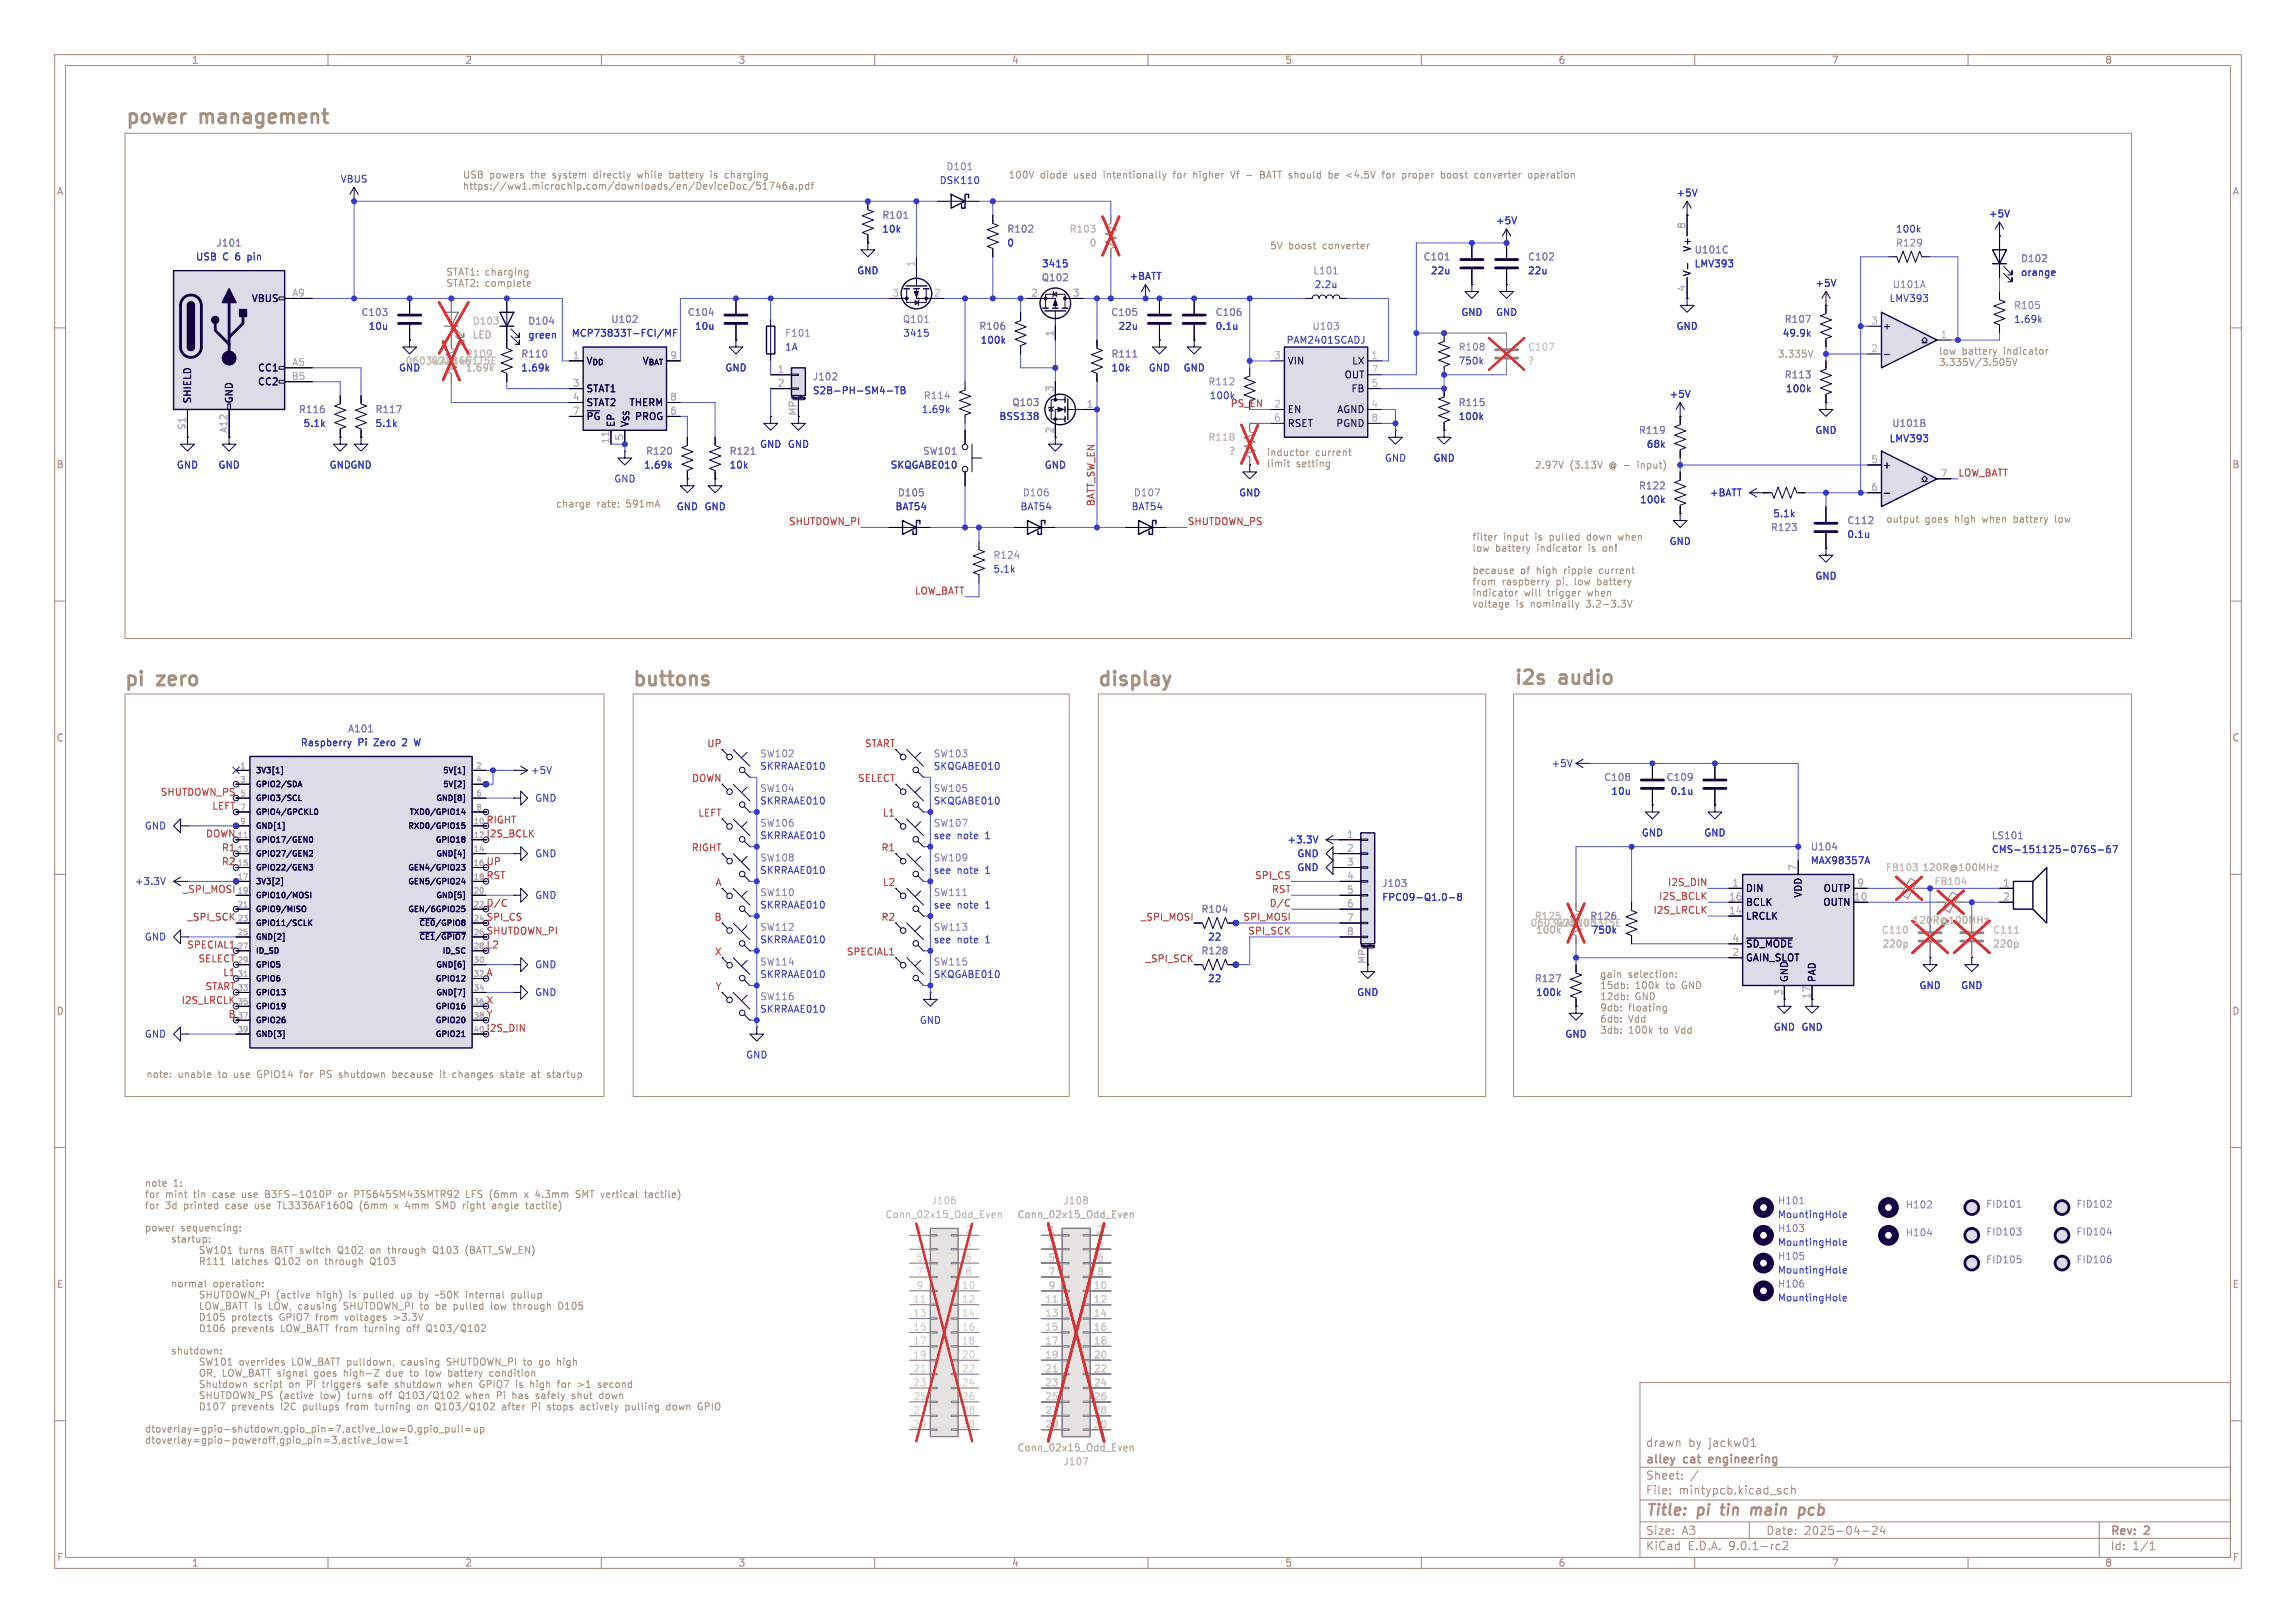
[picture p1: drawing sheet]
<svg xmlns="http://www.w3.org/2000/svg" width="420mm" height="297mm" viewBox="0 0 420 297" stroke-linecap="round" stroke-linejoin="round" font-family="sans-serif">
<defs><g id="words">
<g font-size="3.5" fill="#a4907e">
<text x="22.9" y="23.4">power</text>
<text x="36.8" y="23.4">management</text>
<text x="276.9" y="126">i2s</text>
<text x="285.5" y="126">audio</text>
<text x="22.6" y="126.2">pi</text>
<text x="29.1" y="126.2">zero</text>
<text x="115.6" y="126.2">buttons</text>
<text x="200.7" y="126.2">display</text>
</g>
<g font-size="2.8" fill="#aa837a">
<text x="301" y="277.9">Title:</text>
<text x="310.6" y="277.9">pi</text>
<text x="315.7" y="277.9">tin</text>
<text x="322" y="277.9">main</text>
<text x="331.5" y="277.9">pcb</text>
</g>
<g font-size="2.1" fill="#aa837a">
<text x="301" y="268.2">alley</text>
<text x="301" y="265">drawn</text>
<text x="308.1" y="268.2">cat</text>
<text x="308.9" y="265">by</text>
<text x="312.7" y="265">jackw01</text>
<text x="313.3" y="268.2">engineering</text>
<text x="301" y="273.7">File:</text>
<text x="301" y="271">Sheet:</text>
<text x="307.1" y="273.7">mintypcb.kicad_sch</text>
<text x="301" y="281.1">Size:</text>
<text x="307.6" y="281.1">A3</text>
<text x="323" y="281.1">Date:</text>
<text x="330" y="281.1">2025-04-24</text>
<text x="386" y="281.3">Rev:</text>
<text x="392.4" y="281.3">2</text>
<text x="301" y="283.9">KiCad</text>
<text x="308.7" y="283.9">E.D.A.</text>
<text x="316.3" y="283.9">9.0.1-rc2</text>
<text x="386" y="283.9">Id:</text>
<text x="390.1" y="283.9">1/1</text>
</g>
<g font-size="1.8" fill="#aa837a">
<text x="35" y="11.9">1</text>
<text x="85" y="11.9">2</text>
<text x="135" y="11.9">3</text>
<text x="185" y="11.9">4</text>
<text x="235" y="11.9">5</text>
<text x="285" y="11.9">6</text>
<text x="335" y="11.9">7</text>
<text x="385" y="11.9">8</text>
<text x="10.3" y="35.9">A</text>
<text x="408.3" y="35.9">A</text>
<text x="10.3" y="85.9">B</text>
<text x="408.2" y="85.9">B</text>
<text x="10.3" y="135.9">C</text>
<text x="408.2" y="135.9">C</text>
<text x="10.3" y="185.9">D</text>
<text x="408.2" y="185.9">D</text>
<text x="10.3" y="235.9">E</text>
<text x="408.3" y="235.9">E</text>
<text x="10.3" y="285.9">F</text>
<text x="35" y="286.9">1</text>
<text x="85" y="286.9">2</text>
<text x="135" y="286.9">3</text>
<text x="185" y="286.9">4</text>
<text x="235" y="286.9">5</text>
<text x="285" y="286.9">6</text>
<text x="335" y="286.9">7</text>
<text x="385" y="286.9">8</text>
<text x="408.3" y="285.9">F</text>
</g>
<g font-size="1.8" fill="#353dd0">
<text x="62.2" y="33.6">VBUS</text>
<text x="171.8" y="33.9">DSK110</text>
<text x="273.6" y="41.2">+5V</text>
<text x="306.6" y="36.2">+5V</text>
<text x="363.7" y="40">+5V</text>
<text x="35.8" y="47.9">USB</text>
<text x="40.7" y="47.9">C 6</text>
<text x="45.6" y="47.9">pin</text>
<text x="161.3" y="42.8">10k</text>
<text x="184.2" y="45.3">0</text>
<text x="346.7" y="42.8">100k</text>
<text x="156.7" y="50.4">GND</text>
<text x="190.5" y="49.1">3415</text>
<text x="206.5" y="51.4">+BATT</text>
<text x="240.4" y="52.9">2.2u</text>
<text x="261.6" y="50.4">22u</text>
<text x="279.4" y="50.4">22u</text>
<text x="309.9" y="49.1">LMV393</text>
<text x="332" y="52.7">+5V</text>
<text x="369.6" y="50.7">orange</text>
<text x="267.2" y="58">GND</text>
<text x="273.6" y="58">GND</text>
<text x="345.6" y="55.5">LMV393</text>
<text x="368.3" y="59.3">1.69k</text>
<text x="67.3" y="60.6">10u</text>
<text x="96.5" y="62.1">green</text>
<text x="104.5" y="61.8">MCP73833T-FCI/MF</text>
<text x="127" y="60.6">10u</text>
<text x="143.5" y="64.4">1A</text>
<text x="165.1" y="61.8">3415</text>
<text x="179.3" y="63.1">100k</text>
<text x="204.5" y="60.6">22u</text>
<text x="222.3" y="60.6">0.1u</text>
<text x="235.2" y="63.1">PAM2401SCADJ</text>
<text x="306.6" y="60.6">GND</text>
<text x="326" y="61.8">49.9k</text>
<text x="72.9" y="68.2">GND</text>
<text x="95.3" y="68.2">1.69k</text>
<text x="132.6" y="68.2">GND</text>
<text x="203.2" y="68.2">10k</text>
<text x="210.1" y="68.2">GND</text>
<text x="216.4" y="68.2">GND</text>
<text x="266.7" y="66.9">750k</text>
<text x="326.6" y="72">100k</text>
<text x="148.6" y="72.3">S2B-PH-SM4-TB</text>
<text x="168.5" y="75.8">1.69k</text>
<text x="182.7" y="77.1">BSS138</text>
<text x="221.2" y="73.3">100k</text>
<text x="266.7" y="77.1">100k</text>
<text x="305.3" y="73">+5V</text>
<text x="55.4" y="78.3">5.1k</text>
<text x="68.6" y="78.3">5.1k</text>
<text x="138.9" y="82.1">GND GND</text>
<text x="301.1" y="82.1">68k</text>
<text x="332" y="79.6">GND</text>
<text x="345.6" y="81.1">LMV393</text>
<text x="32.3" y="86">GND</text>
<text x="39.9" y="86">GND</text>
<text x="60.2" y="86">GNDGND</text>
<text x="112.3" y="88.5">GND</text>
<text x="117.7" y="86">1.69k</text>
<text x="133.4" y="86">10k</text>
<text x="162.8" y="86">SKQGABE010</text>
<text x="191" y="86">GND</text>
<text x="253.2" y="84.7">GND</text>
<text x="262.1" y="84.7">GND</text>
<text x="123.7" y="93.6">GND GND</text>
<text x="163.7" y="93.6">BAT54</text>
<text x="186.6" y="93.6">BAT54</text>
<text x="206.9" y="93.6">BAT54</text>
<text x="226.6" y="91">GND</text>
<text x="299.9" y="92.3">100k</text>
<text x="312.7" y="91">+BATT</text>
<text x="324.3" y="94.8">5.1k</text>
<text x="305.3" y="99.9">GND</text>
<text x="337.8" y="98.7">0.1u</text>
<text x="181.6" y="105">5.1k</text>
<text x="332" y="106.3">GND</text>
<text x="54.9" y="136.8">Raspberry</text>
<text x="65.5" y="136.8">Pi</text>
<text x="68.5" y="136.8">Zero</text>
<text x="73.9" y="136.8">2</text>
<text x="76.3" y="136.8">W</text>
<text x="97" y="141.8">+5V</text>
<text x="138.9" y="141.1">SKRRAAE010</text>
<text x="170.7" y="141.1">SKQGABE010</text>
<text x="283.7" y="140.6">+5V</text>
<text x="97.8" y="146.9">GND</text>
<text x="138.9" y="147.4">SKRRAAE010</text>
<text x="170.7" y="147.4">SKQGABE010</text>
<text x="294.7" y="145.6">10u</text>
<text x="305.5" y="145.6">0.1u</text>
<text x="26.4" y="152">GND</text>
<text x="138.9" y="153.8">SKRRAAE010</text>
<text x="170.7" y="153.8">see</text>
<text x="175.1" y="153.8">note</text>
<text x="180.4" y="153.8">1</text>
<text x="235.4" y="154.5">+3.3V</text>
<text x="300.2" y="153.3">GND</text>
<text x="311.7" y="153.3">GND</text>
<text x="97.8" y="157.1">GND</text>
<text x="138.9" y="160.1">SKRRAAE010</text>
<text x="170.7" y="160.1">see</text>
<text x="175.1" y="160.1">note</text>
<text x="180.4" y="160.1">1</text>
<text x="237.2" y="157.1">GND</text>
<text x="237.2" y="159.6">GND</text>
<text x="331.1" y="158.3">MAX98357A</text>
<text x="364.2" y="156.3">CMS-151125-076S-67</text>
<text x="24.6" y="162.2">+3.3V</text>
<text x="97.8" y="164.7">GND</text>
<text x="138.9" y="166.5">SKRRAAE010</text>
<text x="170.7" y="166.5">see</text>
<text x="175.1" y="166.5">note</text>
<text x="180.4" y="166.5">1</text>
<text x="252.7" y="165">FPC09-Q1.0-8</text>
<text x="26.4" y="172.3">GND</text>
<text x="138.9" y="172.8">SKRRAAE010</text>
<text x="170.7" y="172.8">see</text>
<text x="175.1" y="172.8">note</text>
<text x="180.4" y="172.8">1</text>
<text x="220.9" y="172.3">22</text>
<text x="291" y="171">750k</text>
<text x="97.8" y="177.4">GND</text>
<text x="138.9" y="179.2">SKRRAAE010</text>
<text x="170.7" y="179.2">SKQGABE010</text>
<text x="220.9" y="179.9">22</text>
<text x="97.8" y="182.5">GND</text>
<text x="138.9" y="185.5">SKRRAAE010</text>
<text x="248.2" y="182.5">GND</text>
<text x="280.9" y="182.5">100k</text>
<text x="351" y="181.2">GND</text>
<text x="358.6" y="181.2">GND</text>
<text x="26.4" y="190.1">GND</text>
<text x="168.1" y="187.6">GND</text>
<text x="286.3" y="190.1">GND</text>
<text x="324.4" y="188.8">GND GND</text>
<text x="136.4" y="193.9">GND</text>
<text x="325.1" y="223.1">MountingHole</text>
<text x="325.1" y="228.2">MountingHole</text>
<text x="325.1" y="233.3">MountingHole</text>
<text x="325.1" y="238.4">MountingHole</text>
</g>
<g font-size="1.8" fill="#a4907e">
<text x="84.6" y="32.9">USB</text>
<text x="84.6" y="34.9">https://ww1.microchip.com/downloads/en/DeviceDoc/51746a.pdf</text>
<text x="89.6" y="32.9">powers</text>
<text x="97.3" y="32.9">the</text>
<text x="101.4" y="32.9">system</text>
<text x="109.1" y="32.9">directly</text>
<text x="117.3" y="32.9">while</text>
<text x="123.4" y="32.9">battery</text>
<text x="131.1" y="32.9">is</text>
<text x="133.9" y="32.9">charging</text>
<text x="184.4" y="32.9">100V</text>
<text x="190.3" y="32.9">diode</text>
<text x="196.6" y="32.9">used</text>
<text x="202.2" y="32.9">intentionally</text>
<text x="215.2" y="32.9">for</text>
<text x="219" y="32.9">higher</text>
<text x="226.1" y="32.9">Vf</text>
<text x="231.8" y="32.9">BATT should</text>
<text x="244.7" y="32.9">be</text>
<text x="248.1" y="32.9">&lt;4.5V</text>
<text x="255" y="32.9">for</text>
<text x="258.8" y="32.9">proper</text>
<text x="266.1" y="32.9">boost</text>
<text x="272.5" y="32.9">converter</text>
<text x="282.5" y="32.9">operation</text>
<text x="232.2" y="45.8">5V</text>
<text x="235.7" y="45.8">boost</text>
<text x="242.1" y="45.8">converter</text>
<text x="81.5" y="50.6">STAT1: charging</text>
<text x="81.5" y="52.7">STAT2: complete</text>
<text x="325.1" y="65.6">3.335V</text>
<text x="354.6" y="65.1">low</text>
<text x="358.9" y="65.1">battery</text>
<text x="366.7" y="65.1">indicator</text>
<text x="354.6" y="67.2">3.335V/3.505V</text>
<text x="231.6" y="83.7">inductor</text>
<text x="240.6" y="83.7">current</text>
<text x="231.6" y="85.7">limit</text>
<text x="237.1" y="85.7">setting</text>
<text x="280.7" y="86">2.97V</text>
<text x="287.2" y="86">(3.13V</text>
<text x="294.5" y="86">@ -</text>
<text x="300" y="86">input)</text>
<text x="101.6" y="93.1">charge</text>
<text x="109.2" y="93.1">rate:</text>
<text x="114.7" y="93.1">591mA</text>
<text x="344.9" y="95.9">output</text>
<text x="352.2" y="95.9">goes</text>
<text x="357.7" y="95.9">high</text>
<text x="363" y="95.9">when</text>
<text x="368.8" y="95.9">battery</text>
<text x="376.6" y="95.9">low</text>
<text x="269.2" y="99.1">filter</text>
<text x="269.2" y="101.2">low</text>
<text x="273.6" y="101.2">battery</text>
<text x="275" y="99.1">input</text>
<text x="281" y="99.1">is</text>
<text x="281.3" y="101.2">indicator</text>
<text x="283.8" y="99.1">pulled</text>
<text x="290.8" y="99.1">down</text>
<text x="290.9" y="101.2">is</text>
<text x="293.7" y="101.2">on!</text>
<text x="296.7" y="99.1">when</text>
<text x="269.2" y="105.3">because</text>
<text x="269.2" y="107.3">from</text>
<text x="274.8" y="107.3">raspberry</text>
<text x="278.2" y="105.3">of</text>
<text x="281.2" y="105.3">high</text>
<text x="284.8" y="107.3">pi,</text>
<text x="286.4" y="105.3">ripple</text>
<text x="288.4" y="107.3">low</text>
<text x="292.7" y="107.3">battery</text>
<text x="293" y="105.3">current</text>
<text x="269.2" y="109.4">indicator</text>
<text x="269.2" y="111.4">voltage</text>
<text x="277.3" y="111.4">is</text>
<text x="278.8" y="109.4">will</text>
<text x="280.1" y="111.4">nominally</text>
<text x="283.3" y="109.4">trigger</text>
<text x="290.5" y="111.4">3.2-3.3V</text>
<text x="290.7" y="109.4">when</text>
<text x="292.6" y="179.1">gain</text>
<text x="297.8" y="179.1">selection:</text>
<text x="292.6" y="181.2">15db:</text>
<text x="292.6" y="183.2">12db:</text>
<text x="292.6" y="185.3">9db:</text>
<text x="297.9" y="185.3">floating</text>
<text x="299.1" y="181.2">100k</text>
<text x="299.1" y="183.2">GND</text>
<text x="304.9" y="181.2">to</text>
<text x="308" y="181.2">GND</text>
<text x="292.6" y="187.3">6db:</text>
<text x="292.6" y="189.4">3db:</text>
<text x="297.9" y="187.3">Vdd</text>
<text x="297.9" y="189.4">100k</text>
<text x="303.7" y="189.4">to</text>
<text x="306.8" y="189.4">Vdd</text>
<text x="26.7" y="197.5">note:</text>
<text x="32.6" y="197.5">unable</text>
<text x="40.1" y="197.5">to</text>
<text x="43.1" y="197.5">use</text>
<text x="47.6" y="197.5">GPIO14</text>
<text x="55.6" y="197.5">for</text>
<text x="59.5" y="197.5">PS</text>
<text x="63.1" y="197.5">shutdown</text>
<text x="73.1" y="197.5">because</text>
<text x="82" y="197.5">it</text>
<text x="84.5" y="197.5">changes</text>
<text x="93.5" y="197.5">state</text>
<text x="99.4" y="197.5">at</text>
<text x="102.4" y="197.5">startup</text>
<text x="26.4" y="217.4">note</text>
<text x="26.4" y="219.4">for</text>
<text x="26.4" y="221.5">for</text>
<text x="30.2" y="219.4">mint</text>
<text x="30.2" y="221.5">3d</text>
<text x="31.7" y="217.4">1:</text>
<text x="33.8" y="221.5">printed</text>
<text x="35.6" y="219.4">tin</text>
<text x="39.2" y="219.4">case</text>
<text x="41.6" y="221.5">case</text>
<text x="44.8" y="219.4">use</text>
<text x="47.1" y="221.5">use</text>
<text x="49.2" y="219.4">B3FS-1010P</text>
<text x="51.6" y="221.5">TL3336AF160Q</text>
<text x="62.8" y="219.4">or</text>
<text x="65.9" y="219.4">PTS645SM43SMTR92</text>
<text x="66.7" y="221.5">(6mm</text>
<text x="75.5" y="221.5">4mm</text>
<text x="81.3" y="221.5">SMD right</text>
<text x="86.6" y="219.4">LFS</text>
<text x="91.1" y="219.4">(6mm</text>
<text x="92" y="221.5">angle</text>
<text x="97.7" y="219.4">x</text>
<text x="98.3" y="221.5">tactile)</text>
<text x="99.9" y="219.4">4.3mm</text>
<text x="107.5" y="219.4">SMT vertical</text>
<text x="120.5" y="219.4">tactile)</text>
<text x="26.4" y="225.6">power</text>
<text x="26.4" y="227.6">startup:</text>
<text x="33.1" y="225.6">sequencing:</text>
<text x="42.3" y="231.7">latches</text>
<text x="43.7" y="229.7">turns</text>
<text x="49.7" y="229.7">BATT switch</text>
<text x="50.4" y="231.7">Q102</text>
<text x="56.5" y="231.7">on</text>
<text x="60" y="231.7">through</text>
<text x="62.3" y="229.7">Q102</text>
<text x="68.4" y="231.7">Q103</text>
<text x="68.4" y="229.7">on</text>
<text x="71.9" y="229.7">through</text>
<text x="80.3" y="229.7">Q103</text>
<text x="86.5" y="229.7">(BATT_SW_EN)</text>
<text x="26.4" y="235.8">normal</text>
<text x="26.4" y="237.8">SHUTDOWN_PI</text>
<text x="39" y="235.8">operation:</text>
<text x="46.5" y="239.9">is</text>
<text x="49.3" y="239.9">LOW, causing</text>
<text x="50.5" y="237.8">(active</text>
<text x="58.1" y="237.8">high)</text>
<text x="63.4" y="239.9">SHUTDOWN_PI to</text>
<text x="64.2" y="237.8">is</text>
<text x="67" y="237.8">pulled</text>
<text x="74.1" y="237.8">up</text>
<text x="77.5" y="237.8">by</text>
<text x="80.7" y="239.9">be</text>
<text x="80.8" y="237.8">~50K</text>
<text x="84.1" y="239.9">pulled</text>
<text x="86.6" y="237.8">internal</text>
<text x="91.1" y="239.9">low</text>
<text x="95.1" y="237.8">pullup</text>
<text x="95.4" y="239.9">through</text>
<text x="103.9" y="239.9">D105</text>
<text x="42.3" y="241.9">protects</text>
<text x="42.3" y="244">prevents</text>
<text x="51.3" y="241.9">GPIO7</text>
<text x="51.5" y="244">LOW_BATT from</text>
<text x="58.1" y="241.9">from</text>
<text x="63.6" y="241.9">voltages</text>
<text x="67.3" y="244">turning</text>
<text x="72.7" y="241.9">&gt;3.3V</text>
<text x="75.1" y="244">off</text>
<text x="78.9" y="244">Q103/Q102</text>
<text x="26.4" y="248.1">shutdown:</text>
<text x="43.7" y="250.1">overrides</text>
<text x="53.6" y="250.1">LOW_BATT pulldown,</text>
<text x="74" y="250.1">causing</text>
<text x="82.5" y="250.1">SHUTDOWN_PI to</text>
<text x="99.7" y="250.1">go</text>
<text x="103.2" y="250.1">high</text>
<text x="26.4" y="256.2">SHUTDOWN_PS</text>
<text x="40.6" y="252.1">LOW_BATT signal</text>
<text x="46.5" y="254.2">script</text>
<text x="51.1" y="256.2">(active</text>
<text x="53" y="254.2">on</text>
<text x="56.5" y="254.2">Pi</text>
<text x="57.8" y="252.1">goes</text>
<text x="58.8" y="256.2">low)</text>
<text x="59.5" y="254.2">triggers</text>
<text x="63.4" y="252.1">high-Z</text>
<text x="63.9" y="256.2">turns</text>
<text x="68" y="254.2">safe</text>
<text x="69.9" y="256.2">off</text>
<text x="71.4" y="252.1">due</text>
<text x="73.2" y="254.2">shutdown</text>
<text x="73.7" y="256.2">Q103/Q102</text>
<text x="76" y="252.1">to</text>
<text x="79" y="252.1">low</text>
<text x="83.2" y="254.2">when</text>
<text x="83.3" y="252.1">battery</text>
<text x="86.1" y="256.2">when</text>
<text x="89.1" y="254.2">GPIO7</text>
<text x="91.1" y="252.1">condition</text>
<text x="92" y="256.2">Pi</text>
<text x="95" y="256.2">has</text>
<text x="95.9" y="254.2">is</text>
<text x="98.7" y="254.2">high</text>
<text x="99.5" y="256.2">safely</text>
<text x="103.9" y="254.2">for</text>
<text x="106.3" y="256.2">shut</text>
<text x="107.8" y="254.2">&gt;1</text>
<text x="111.6" y="256.2">down</text>
<text x="111.7" y="254.2">second</text>
<text x="26.4" y="262.4">dtoverlay=gpio-shutdown,gpio_pin=7,active_low=0,gpio_pull=up</text>
<text x="42.3" y="258.3">prevents</text>
<text x="51.5" y="258.3">I2C</text>
<text x="55.8" y="258.3">pullups</text>
<text x="63.9" y="258.3">from</text>
<text x="69.4" y="258.3">turning</text>
<text x="77.3" y="258.3">on</text>
<text x="80.8" y="258.3">Q103/Q102</text>
<text x="93.2" y="258.3">after</text>
<text x="98.8" y="258.3">Pi</text>
<text x="101.9" y="258.3">stops</text>
<text x="108.1" y="258.3">actively</text>
<text x="116.5" y="258.3">pulling</text>
<text x="124.2" y="258.3">down</text>
<text x="130.2" y="258.3">GPIO</text>
<text x="26.4" y="264.4">dtoverlay=gpio-poweroff,gpio_pin=3,active_low=1</text>
</g>
<g font-size="1.8" fill="#8d7cb6">
<text x="173" y="31.3">D101</text>
<text x="161.3" y="40.2">R101</text>
<text x="39.5" y="45.3">J101</text>
<text x="184.2" y="42.8">R102</text>
<text x="260.3" y="47.9">C101</text>
<text x="279.4" y="47.9">C102</text>
<text x="309.9" y="46.6">U101C</text>
<text x="346.7" y="45.3">R129</text>
<text x="190.5" y="51.7">Q102</text>
<text x="240.1" y="50.4">L101</text>
<text x="346.1" y="52.9">U101A</text>
<text x="369.6" y="48.2">D102</text>
<text x="66" y="58">C103</text>
<text x="96.5" y="59.6">D104</text>
<text x="111.7" y="59.3">U102</text>
<text x="125.7" y="58">C104</text>
<text x="165.1" y="59.3">Q101</text>
<text x="203.2" y="58">C105</text>
<text x="222.3" y="58">C106</text>
<text x="326.4" y="59.3">R107</text>
<text x="368.3" y="56.7">R105</text>
<text x="95.3" y="65.6">R110</text>
<text x="143.5" y="61.8">F101</text>
<text x="179" y="60.6">R106</text>
<text x="203.2" y="65.6">R111</text>
<text x="240" y="60.6">U103</text>
<text x="266.7" y="64.4">R108</text>
<text x="148.6" y="69.8">J102</text>
<text x="220.9" y="70.7">R112</text>
<text x="326.4" y="69.4">R113</text>
<text x="54.6" y="75.8">R116</text>
<text x="68.6" y="75.8">R117</text>
<text x="168.9" y="73.3">R114</text>
<text x="185.1" y="74.5">Q103</text>
<text x="266.7" y="74.5">R115</text>
<text x="118.1" y="83.4">R120</text>
<text x="133.4" y="83.4">R121</text>
<text x="168.8" y="83.4">SW101</text>
<text x="299.7" y="79.6">R119</text>
<text x="346" y="78.3">U101B</text>
<text x="299.7" y="89.8">R122</text>
<text x="164.1" y="91">D105</text>
<text x="187" y="91">D106</text>
<text x="207.3" y="91">D107</text>
<text x="323.8" y="97.4">R123</text>
<text x="337.8" y="96.1">C112</text>
<text x="181.6" y="102.5">R124</text>
<text x="63.6" y="134.2">A101</text>
<text x="138.9" y="138.8">SW102</text>
<text x="170.7" y="138.8">SW103</text>
<text x="293.3" y="143.1">C108</text>
<text x="304.8" y="143.1">C109</text>
<text x="138.9" y="145.1">SW104</text>
<text x="170.7" y="145.1">SW105</text>
<text x="138.9" y="151.5">SW106</text>
<text x="170.7" y="151.5">SW107</text>
<text x="331.1" y="155.8">U104</text>
<text x="364.2" y="153.8">LS101</text>
<text x="138.9" y="157.8">SW108</text>
<text x="170.7" y="157.8">SW109</text>
<text x="138.9" y="164.2">SW110</text>
<text x="170.7" y="164.2">SW111</text>
<text x="219.7" y="167.2">R104</text>
<text x="252.7" y="162.5">J103</text>
<text x="138.9" y="170.5">SW112</text>
<text x="170.7" y="170.5">SW113</text>
<text x="290.8" y="168.5">R126</text>
<text x="138.9" y="176.9">SW114</text>
<text x="170.7" y="176.9">SW115</text>
<text x="219.7" y="174.9">R128</text>
<text x="280.6" y="179.9">R127</text>
<text x="138.9" y="183.2">SW116</text>
<text x="325.1" y="220.6">H101</text>
<text x="348.5" y="221.3">H102</text>
<text x="363.2" y="221.2">FID101</text>
<text x="379.7" y="221.2">FID102</text>
<text x="325.1" y="225.7">H103</text>
<text x="348.5" y="226.4">H104</text>
<text x="363.2" y="226.3">FID103</text>
<text x="379.7" y="226.3">FID104</text>
<text x="325.1" y="230.7">H105</text>
<text x="363.2" y="231.4">FID105</text>
<text x="379.7" y="231.4">FID106</text>
<text x="325.1" y="235.8">H106</text>
</g>
<g font-size="1.8" fill="#b4afbe">
<text x="308.4" y="42" transform="rotate(-90 308.4 42)">8</text>
<text x="167.4" y="49" transform="rotate(-90 167.4 49)">1</text>
<text x="308.4" y="53.4" transform="rotate(-90 308.4 53.4)">4</text>
<text x="53.4" y="54.4">A9</text>
<text x="163.1" y="54.4">3</text>
<text x="170.7" y="54.4">2</text>
<text x="188.5" y="54.4">2</text>
<text x="196.1" y="54.4">3</text>
<text x="342.2" y="59.4">3</text>
<text x="104.7" y="65.8">1</text>
<text x="122.5" y="65.8">9</text>
<text x="192.8" y="61.7" transform="rotate(-90 192.8 61.7)">1</text>
<text x="233" y="65.8">3</text>
<text x="250.8" y="65.8">1</text>
<text x="342.2" y="64.5">2</text>
<text x="354.9" y="62">1</text>
<text x="53.3" y="69.6">B5</text>
<text x="53.4" y="67.1">A5</text>
<text x="104.7" y="70.9">3</text>
<text x="142.2" y="68.3">1</text>
<text x="142.2" y="70.9">2</text>
<text x="192.8" y="71.8" transform="rotate(-90 192.8 71.8)">3</text>
<text x="250.8" y="68.3">7</text>
<text x="250.8" y="70.9">5</text>
<text x="104.7" y="73.4">4</text>
<text x="104.7" y="75.9">7</text>
<text x="122.5" y="73.4">8</text>
<text x="122.5" y="75.9">6</text>
<text x="198.7" y="74.7">1</text>
<text x="233" y="74.7">2</text>
<text x="233" y="77.2">6</text>
<text x="250.8" y="74.7">4</text>
<text x="250.8" y="77.2">8</text>
<text x="34" y="78.8" transform="rotate(-90 34 78.8)">S1</text>
<text x="41.7" y="79.3" transform="rotate(-90 41.7 79.3)">A12</text>
<text x="111.5" y="81.3" transform="rotate(-90 111.5 81.3)">11</text>
<text x="114" y="80.7" transform="rotate(-90 114 80.7)">5</text>
<text x="192.8" y="79.4" transform="rotate(-90 192.8 79.4)">2</text>
<text x="342.2" y="84.8">5</text>
<text x="342.2" y="89.9">6</text>
<text x="354.9" y="87.4">7</text>
<text x="246.3" y="153.4">1</text>
<text x="246.3" y="156">2</text>
<text x="246.3" y="158.5">3</text>
<text x="246.3" y="161">4</text>
<text x="328.7" y="159.5" transform="rotate(-90 328.7 159.5)">7</text>
<text x="246.3" y="163.6">5</text>
<text x="246.3" y="166.1">6</text>
<text x="316.2" y="164.8">16</text>
<text x="316.2" y="167.4">14</text>
<text x="316.8" y="162.3">1</text>
<text x="339" y="164.8">10</text>
<text x="339.7" y="162.3">9</text>
<text x="366.3" y="162.3">1</text>
<text x="366.3" y="164.8">2</text>
<text x="246.3" y="168.7">7</text>
<text x="246.3" y="171.2">8</text>
<text x="316.8" y="172.5">4</text>
<text x="88.9" y="178.7">A</text>
<text x="249.9" y="176.5" transform="rotate(-90 249.9 176.5)">MP</text>
<text x="316.8" y="175">2</text>
<text x="326.1" y="182.3" transform="rotate(-90 326.1 182.3)">3</text>
<text x="331.2" y="182.9" transform="rotate(-90 331.2 182.9)">17</text>
</g>
<g font-size="1.8" fill="#c1c0bd">
<text x="195.5" y="42.8">R103</text>
<text x="86.4" y="59.6">D103</text>
<text x="279.4" y="64.4">C107</text>
<text x="220.9" y="80.9">R118</text>
<text x="344.9" y="159.6">FB103</text>
<text x="353.8" y="162.2">FB104</text>
<text x="344.1" y="171">C110</text>
<text x="364.5" y="171">C111</text>
<text x="170.3" y="220.6">J106</text>
<text x="194.5" y="220.6">J108</text>
<text x="194.5" y="268.3">J107</text>
</g>
<g font-size="1.8" fill="#b5b5b2">
<text x="199.2" y="45.3">0</text>
<text x="86.4" y="62.1">LED</text>
<text x="279.4" y="66.9">?</text>
<text x="224.8" y="83.4">?</text>
<text x="351.6" y="159.6">120R@100MHz</text>
<text x="344.3" y="173.6">220p</text>
<text x="349.8" y="169.3">120R@100MHz</text>
<text x="364.5" y="173.6">220p</text>
<text x="161.9" y="223.1">Conn_02x15_Odd_Even</text>
<text x="186" y="223.1">Conn_02x15_Odd_Even</text>
<text x="186" y="265.8">Conn_02x15_Odd_Even</text>
</g>
<g font-size="1.8" fill="#15005e">
<text x="309.5" y="46.2" transform="rotate(-90 309.5 46.2)">V+</text>
<text x="309.5" y="50.7" transform="rotate(-90 309.5 50.7)">V-</text>
<text x="46" y="55.5">VBUS</text>
<text x="344.3" y="60.6">+</text>
<text x="47.1" y="68.2">CC1</text>
<text x="47.1" y="70.7">CC2</text>
<text x="107.2" y="66.9">V_{DD}</text>
<text x="107.2" y="72">STAT1</text>
<text x="117.4" y="66.9">V_{BAT}</text>
<text x="235.5" y="66.9">VIN</text>
<text x="245.9" y="69.4">OUT</text>
<text x="247.1" y="72">FB</text>
<text x="247.2" y="66.9">LX</text>
<text x="35.2" y="73.9" transform="rotate(-90 35.2 73.9)">SHIELD</text>
<text x="42.8" y="73.9" transform="rotate(-90 42.8 73.9)">GND</text>
<text x="107.2" y="74.5">STAT2</text>
<text x="107.2" y="77.1">~{PG}</text>
<text x="115" y="74.5">THERM</text>
<text x="116.1" y="77.1">PROG</text>
<text x="235.5" y="75.8">EN</text>
<text x="244.5" y="75.8">AGND</text>
<text x="112.6" y="78.2" transform="rotate(-90 112.6 78.2)">EP</text>
<text x="115.2" y="78.2" transform="rotate(-90 115.2 78.2)">V_{SS}</text>
<text x="235.5" y="78.3">RSET</text>
<text x="244.3" y="78.3">PGND</text>
<text x="344.3" y="86">+</text>
<text x="319.3" y="163.4">DIN</text>
<text x="319.3" y="166">BCLK</text>
<text x="329.8" y="164.4" transform="rotate(-90 329.8 164.4)">VDD</text>
<text x="333.4" y="166">OUTN</text>
<text x="333.5" y="163.4">OUTP</text>
<text x="319.3" y="168.5">LRCLK</text>
<text x="319.3" y="173.6">~{SD_MODE}</text>
<text x="319.3" y="176.1">GAIN_SLOT</text>
<text x="327.3" y="179.8" transform="rotate(-90 327.3 179.8)">GND</text>
<text x="332.3" y="179.8" transform="rotate(-90 332.3 179.8)">PAD</text>
</g>
<g font-size="1.8" fill="#bebebb">
<text x="85.1" y="65.6">R109</text>
<text x="74.1" y="66.9">0603WAF1691T5E</text>
<text x="78.8" y="66.9">C22846</text>
<text x="85.1" y="68.2">1.69k</text>
<text x="279.9" y="169.8">0603WAF1003T5E</text>
<text x="280.6" y="168.5">R125</text>
<text x="280.9" y="171">100k</text>
<text x="284.5" y="169.8">C25803</text>
</g>
<g font-size="1.8" fill="#010022">
<text x="145.8" y="76.1" transform="rotate(-90 145.8 76.1)">MP</text>
<text x="29.3" y="145.7">SHUTDOWN_PS</text>
<text x="38.7" y="148.2">LEFT</text>
<text x="88.9" y="153.3">I2S_BCLK</text>
<text x="88.9" y="150.8">RIGHT</text>
<text x="88.9" y="160.9">RST</text>
<text x="88.9" y="158.4">UP</text>
<text x="88.9" y="166">D/C</text>
<text x="88.9" y="168.6">SPI_CS</text>
<text x="88.9" y="171.1">SHUTDOWN_PI</text>
<text x="88.9" y="173.6">L2</text>
<text x="88.9" y="183.8">X</text>
<text x="41.7" y="186.3">B</text>
<text x="88.9" y="186.3">Y</text>
<text x="88.9" y="188.9">I2S_DIN</text>
</g>
<g font-size="1.8" fill="#b42d25">
<text x="225" y="74.6">PS_EN</text>
<text x="358.1" y="87.3">LOW_BATT</text>
<text x="200.3" y="92.7" transform="rotate(-90 200.3 92.7)">BATT_SW_EN</text>
<text x="144.2" y="96.2">SHUTDOWN_PI</text>
<text x="217.2" y="96.2">SHUTDOWN_PS</text>
<text x="167.3" y="108.9">LOW_BATT</text>
<text x="129.3" y="136.8">UP</text>
<text x="158.1" y="136.8">START</text>
<text x="126.5" y="143.2">DOWN</text>
<text x="156.9" y="143.2">SELECT</text>
<text x="127.6" y="149.5">LEFT</text>
<text x="161.4" y="149.5">L1</text>
<text x="37.6" y="153.3">DOWN</text>
<text x="40.5" y="155.9">R1</text>
<text x="126.4" y="155.9">RIGHT</text>
<text x="161.1" y="155.9">R1</text>
<text x="40.5" y="158.4">R2</text>
<text x="229.5" y="160.9">SPI_CS</text>
<text x="33.4" y="163.5">_SPI_MOSI</text>
<text x="130.8" y="162.2">A</text>
<text x="161.4" y="162.2">L2</text>
<text x="232.1" y="166">D/C</text>
<text x="232.6" y="163.5">RST</text>
<text x="302.4" y="167.3">I2S_LRCLK</text>
<text x="303.4" y="164.8">I2S_BCLK</text>
<text x="305" y="162.2">I2S_DIN</text>
<text x="34.1" y="173.6">SPECIAL1</text>
<text x="34.2" y="168.6">_SPI_SCK</text>
<text x="130.6" y="168.6">B</text>
<text x="161.1" y="168.6">R2</text>
<text x="208.6" y="168.6">_SPI_MOSI</text>
<text x="227.4" y="168.6">SPI_MOSI</text>
<text x="228.2" y="171.1">SPI_SCK</text>
<text x="36.2" y="176.2">SELECT</text>
<text x="40.7" y="178.7">L1</text>
<text x="130.7" y="174.9">X</text>
<text x="154.8" y="174.9">SPECIAL1</text>
<text x="209.5" y="176.2">_SPI_SCK</text>
<text x="33.1" y="183.8">I2S_LRCLK</text>
<text x="37.5" y="181.3">START</text>
<text x="130.8" y="181.3">Y</text>
</g>
<g font-size="1.8" fill="#cfcfcc">
<text x="167.6" y="225.8">1</text>
<text x="176.5" y="225.8">2</text>
<text x="191.7" y="225.8">1</text>
<text x="200.6" y="225.8">2</text>
<text x="167.6" y="228.3">3</text>
<text x="167.6" y="230.9">5</text>
<text x="167.6" y="233.4">7</text>
<text x="176.5" y="228.3">4</text>
<text x="176.5" y="230.9">6</text>
<text x="176.5" y="233.4">8</text>
<text x="191.7" y="228.3">3</text>
<text x="191.7" y="230.9">5</text>
<text x="191.7" y="233.4">7</text>
<text x="200.6" y="228.3">4</text>
<text x="200.6" y="230.9">6</text>
<text x="200.6" y="233.4">8</text>
<text x="167" y="238.5">11</text>
<text x="167.6" y="236">9</text>
<text x="175.9" y="236">10</text>
<text x="175.9" y="238.5">12</text>
<text x="191.1" y="238.5">11</text>
<text x="191.7" y="236">9</text>
<text x="200" y="236">10</text>
<text x="200" y="238.5">12</text>
<text x="167" y="241">13</text>
<text x="167" y="243.6">15</text>
<text x="175.9" y="241">14</text>
<text x="175.9" y="243.6">16</text>
<text x="191.1" y="241">13</text>
<text x="191.1" y="243.6">15</text>
<text x="200" y="241">14</text>
<text x="200" y="243.6">16</text>
<text x="167" y="246.1">17</text>
<text x="167" y="248.7">19</text>
<text x="167" y="251.2">21</text>
<text x="175.9" y="246.1">18</text>
<text x="175.9" y="248.7">20</text>
<text x="175.9" y="251.2">22</text>
<text x="191.1" y="246.1">17</text>
<text x="191.1" y="248.7">19</text>
<text x="191.1" y="251.2">21</text>
<text x="200" y="246.1">18</text>
<text x="200" y="248.7">20</text>
<text x="200" y="251.2">22</text>
<text x="167" y="253.7">23</text>
<text x="167" y="256.3">25</text>
<text x="175.9" y="253.7">24</text>
<text x="175.9" y="256.3">26</text>
<text x="191.1" y="253.7">23</text>
<text x="191.1" y="256.3">25</text>
<text x="200" y="253.7">24</text>
<text x="200" y="256.3">26</text>
<text x="167" y="258.8">27</text>
<text x="167" y="261.4">29</text>
<text x="175.9" y="258.8">28</text>
<text x="175.9" y="261.4">30</text>
<text x="191.1" y="258.8">27</text>
<text x="191.1" y="261.4">29</text>
<text x="200" y="258.8">28</text>
<text x="200" y="261.4">30</text>
</g>
<g font-size="1.4" fill="#b4afbe">
<text x="43.8" y="140.7">1</text>
<text x="43.8" y="143.3">3</text>
<text x="87" y="140.7">2</text>
<text x="87" y="143.3">4</text>
<text x="43.8" y="145.8">5</text>
<text x="43.8" y="148.3">7</text>
<text x="87" y="145.8">6</text>
<text x="87" y="148.3">8</text>
<text x="43.4" y="153.4">11</text>
<text x="43.4" y="156">13</text>
<text x="43.8" y="150.9">9</text>
<text x="86.5" y="150.9">10</text>
<text x="86.5" y="153.4">12</text>
<text x="86.5" y="156">14</text>
<text x="43.4" y="158.5">15</text>
<text x="43.4" y="161">17</text>
<text x="86.5" y="158.5">16</text>
<text x="86.5" y="161">18</text>
<text x="43.4" y="163.6">19</text>
<text x="43.4" y="166.1">21</text>
<text x="86.5" y="163.6">20</text>
<text x="86.5" y="166.1">22</text>
<text x="43.4" y="168.7">23</text>
<text x="43.4" y="171.2">25</text>
<text x="43.4" y="173.7">27</text>
<text x="86.5" y="168.7">24</text>
<text x="86.5" y="171.2">26</text>
<text x="86.5" y="173.7">28</text>
<text x="43.4" y="176.3">29</text>
<text x="43.4" y="178.8">31</text>
<text x="86.5" y="176.3">30</text>
<text x="86.5" y="178.8">32</text>
<text x="43.4" y="181.4">33</text>
<text x="43.4" y="183.9">35</text>
<text x="86.5" y="181.4">34</text>
<text x="86.5" y="183.9">36</text>
<text x="43.4" y="186.4">37</text>
<text x="43.4" y="189">39</text>
<text x="86.5" y="186.4">38</text>
<text x="86.5" y="189">40</text>
</g>
<g font-size="1.4" fill="#15005e">
<text x="46.7" y="141.7">3V3[1]</text>
<text x="80.9" y="141.7">5V[1]</text>
<text x="46.7" y="144.2">GPIO2/SDA</text>
<text x="46.7" y="146.8">GPIO3/SCL</text>
<text x="46.7" y="149.3">GPIO4/GPCKL0</text>
<text x="74.8" y="149.3">TXD0/GPIO14</text>
<text x="79.7" y="146.8">GND[8]</text>
<text x="80.9" y="144.2">5V[2]</text>
<text x="46.7" y="151.9">GND[1]</text>
<text x="46.7" y="154.4">GPIO17/GEN0</text>
<text x="74.5" y="151.9">RXD0/GPIO15</text>
<text x="79.6" y="154.4">GPIO18</text>
<text x="46.7" y="156.9">GPIO27/GEN2</text>
<text x="46.7" y="159.5">GPIO22/GEN3</text>
<text x="74.5" y="159.5">GEN4/GPIO23</text>
<text x="79.7" y="156.9">GND[4]</text>
<text x="46.7" y="162">3V3[2]</text>
<text x="46.7" y="164.6">GPIO10/MOSI</text>
<text x="46.7" y="167.1">GPIO9/MISO</text>
<text x="74.5" y="162">GEN5/GPIO24</text>
<text x="74.5" y="167.1">GEN/6GPIO25</text>
<text x="79.7" y="164.6">GND[5]</text>
<text x="46.7" y="169.6">GPIO11/SCLK</text>
<text x="46.7" y="172.2">GND[2]</text>
<text x="76.6" y="169.6">~{CE0}/GPIO8</text>
<text x="76.6" y="172.2">~{CE1}/~{GPIO7}</text>
<text x="46.7" y="174.7">ID_SD</text>
<text x="46.7" y="177.3">GPIO5</text>
<text x="46.7" y="179.8">GPIO6</text>
<text x="79.6" y="179.8">GPIO12</text>
<text x="79.7" y="177.3">GND[6]</text>
<text x="80.8" y="174.7">ID_SC</text>
<text x="46.7" y="182.3">GPIO13</text>
<text x="46.7" y="184.9">GPIO19</text>
<text x="79.6" y="184.9">GPIO16</text>
<text x="79.7" y="182.3">GND[7]</text>
<text x="46.7" y="187.4">GPIO26</text>
<text x="46.7" y="190">GND[3]</text>
<text x="79.6" y="187.4">GPIO20</text>
<text x="79.6" y="190">GPIO21</text>
</g>
<g font-size=".5" fill="#130040">
<text x="144.7" y="73.1">Mounting</text>
<text x="248.8" y="173.4">Mounting</text>
</g>
</g></defs>
<g fill="none" stroke="#aa837a" stroke-width=".18">
<path d="M10 10h400v277h-400zM12 12h396v273h-396zM60 10v2M110 10v2M160 10v2M210 10v2M260 10v2M310 10v2M360 10v2M10 60h2M408 60h2M10 110h2"/>
<path d="M408 110h2M10 160h2M408 160h2M10 210h2M408 210h2M300 253h108v32h-108zM10 260h2M300 278.5h108M300 274.5h108M300 268.5h108M305.5 273.2v.2M305.5 272.5v.1"/>
<path d="M307.2 263.8l.1 .9M307.7 270.5v.2M307.7 269.8v.1M310.6 269.1l-1.3 1.9M320 278.5v3M320.3 264.7h.9M320.4 263.5l.3-.3v1.5M327.1 272.5l-.4-.1-.3 .3v.4l.1 .2h.6M327.7 272.5l.2-.1 .4 .1 .1 .9M327.7 271.9v1.5M342.5 279.4l.6-.1 .2 .1 .1 .3-1 1.1h1M344.3 279.2l-.4 1.1h1"/>
<path d="M344.7 279.8v1M384 278.5v6.5M408 260h2M60 285v2M110 285v2M160 285v2M210 285v2M260 285v2M300 281.5h108M310 285v2M325.2 282.6l.4 .1M325.6 283.5l-.4 .1"/>
<path d="M326.2 282.2l.5-.1 .2 .1 .1 .3-.9 1.1h.9M340.7 280.2h1.2M360 285v2M393.3 283.6h.9M393.3 282.5l.4-.4v1.5"/>
</g>
<path d="M314.7 275.9h.8M315.1 275.2l-.2 1.7 .2 .3M320.5 275.9l-.2 1.3M321.2 276a.57 .57 0 0 0-.8 .1M321.3 276.2l-.2 1M329.4 275.9h.4l.2 .2v.7a.66 .66 0 0 1-.8 .4" fill="none" stroke="#aa837a" stroke-width=".4"/>
<path d="M312.7 266.8v.8M313.3 267l-.7 .2" fill="none" stroke="#aa837a" stroke-width=".3"/>
<g fill="none" stroke="#130040" stroke-width=".18">
<path d="M308.6 36.8l-.8 1.3M308.6 36.8l.8 1.3M308.6 36.8v2.6M346.7 47h.3l.3 1 .8-2 .8 2 .7-2 .8 2 .8-2 .3 1h.3M146 76.2v1.3h1.3l-1.3 1.2-1.2-1.2h1.2M264.2 78.7v1.3h1.2l-1.2 1.3-1.3-1.3h1.3M130.8 81.3v.2l1 .4-2 .8 2 .7-2 .8 2 .8-2 .7 1 .4v.3M228.6 85.1v1.3h1.3l-1.3 1.2-1.3-1.2h1.3M288.3 139.7l1.3 .8M288.3 139.7h2.5M289.6 138.9l-1.3 .8M288.3 177.8v.3l1 .3-2 .8 2 .8-2 .7 2 .8-2 .7 1 .4v.3"/>
<path d="M353.1 175.3v1.2h1.2l-1.2 1.3-1.3-1.3h1.3M360.7 175.3v1.2h1.2l-1.2 1.3-1.3-1.3h1.3M288.3 184.2v1.2h1.3l-1.3 1.3-1.3-1.3h1.3M326.4 182.9v1.3h1.3l-1.3 1.2-1.3-1.2h1.3M331.5 182.9v1.3h1.2l-1.2 1.2-1.3-1.2h1.3"/>
<circle cx="88.9" cy="158.8" r=".51"/>
<circle cx="88.9" cy="189.2" r=".51"/>
<circle cx="88.9" cy="186.7" r=".51"/>
<circle cx="88.9" cy="184.2" r=".51"/>
</g>
<g fill="none" stroke="#010022" stroke-width=".18">
<path d="M308.6 39.4h.1M308.6 39.4v3.8M308.6 50.8v3.8M345.4 47h1.3M351.8 47h1.3M264.2 78.7h.1M130.8 80v1.3M130.8 86.4v1.2M228.6 85.1h.1M290.8 139.7h.1M288.3 176.5v1.3M353.1 175.3h.1"/>
<path d="M360.7 175.3h.1M365.8 162.6h2.5M365.8 165.1h2.5M288.3 184.2h.1M288.3 182.9v1.3M326.4 182.9h.1"/>
</g>
<g fill="none" stroke="#353dd0" stroke-width=".18">
<path d="M310.4 34.6l-.4 1.3M350.9 42l.3 .5M351.2 41.6l-.4 .5M287.6 139l-.5 1.3M383.3 154.8h-.5l-.2 .1v.3l.6 .3 .1 .3-.3 .2h-.4M383.8 155.5h1M385.9 154.8h-.3a.86 .86 0 0 0 0 1.2l.4-.1 .1-.4-.3-.3-.3 .1-.2 .2M386.5 154.8h.8l-.5 1.2M285 181.7l.4 .5M285.4 181.3l-.5 .5M336.5 227.7l.2 .2M336.5 232.8l.2 .2"/>
<path d="M336.5 237.9l.2 .2M336.5 222.6l.2 .2M337.1 227.5l.6-.1v-.3h-.4l-.2 .1 .1 .6h.5M337.1 222.4l.6-.1v-.3h-.4l-.2 .2 .1 .6h.5M337.1 232.6l.6-.2v-.2l-.4-.1-.2 .2 .1 .6h.5M337.1 237.6l.6-.1v-.2l-.4-.1-.2 .2 .1 .6h.5"/>
</g>
<path d="M308.7 48.2v1" fill="none" stroke="#15005e" stroke-width=".18"/>
<g fill="none" stroke="#8d7cb6" stroke-width=".18">
<path d="M315.9 45.1l.1 .1M316 46.2h-.1M137.4 83.1h.7M369.2 153.5h.8M284.6 178.4h.9l-.6 1.2M353.3 219.9v.4M369.2 219.8l.1-.1v1.2M386.1 219.7l.1 .2-.1 .3-.7 .7h.8M329.2 220.3h.7M329.9 224.7v.5M329.9 229.8v.5M329.9 234.9v.5"/>
<path d="M329.9 224.1l-.4 .5M352.5 221.1h.8M352.6 225.7h.8M368.9 224.7h.8l-.4 .5M369 220.9h.7M369 229.8h.6M369.6 225.3l.1 .2-.1 .4M369.6 230.4l.1 .1-.1 .5M385.5 225.6h.8M386.1 230.4l.1 .1-.1 .5"/>
</g>
<g fill="none" stroke="#130040" stroke-width="1.3">
<circle cx="322.6" cy="221" r="1.27"/>
<circle cx="322.6" cy="236.2" r="1.27"/>
<circle cx="322.6" cy="226.1" r="1.27"/>
<circle cx="322.6" cy="231.1" r="1.27"/>
<circle cx="345.4" cy="221" r="1.27"/>
<circle cx="345.4" cy="226.1" r="1.27"/>
</g>
<path d="M351 170.7h4.1M351 172.2h4.1M358.6 170.7h4.1M358.6 172.2h4.1" fill="none" stroke="#848381" stroke-width=".51"/>
<path d="M288.3 165.1v1.3M288.3 171.5v1.2M346.7 162.6h1.3M350.5 162.6h1.3M353.1 167.6v2.8M353.1 172.5v2.8M354.3 165.1h1.3M358.1 165.1h1.3M360.7 167.6v2.8M360.7 172.5v2.8" fill="none" stroke="#7c7c7a" stroke-width=".18"/>
<path d="M364.8 158.5h.7l-.7 .8h.7M285 170.3l.4 .5M348.7 172.5l.2 .2v.4l-.2 .2M363 168.1h.7l-.7 .9h.7M368.9 172.5l.2 .2v.4l-.2 .2" fill="none" stroke="#b5b5b2" stroke-width=".18"/>
<path d="M286.8 165.4l3 7M289.8 165.4l-3 7M346.9 160.5l4.7 4.2M349.8 168.5l6.5 5.9M351.6 160.5l-4.7 4.2M354.5 163l4.7 4.2M356.3 168.5l-6.5 5.9M357.4 168.5l6.5 5.9M359.2 163l-4.7 4.2M363.9 168.5l-6.5 5.9" fill="none" stroke="#e12e31" stroke-width=".46"/>
<g fill="#dcdbe8" stroke="#dcdbe8" stroke-width=".18">
<circle cx="377.2" cy="231.1" r="1.27"/>
<circle cx="360.7" cy="221" r="1.27"/>
<circle cx="360.7" cy="226.1" r="1.27"/>
<circle cx="377.2" cy="226.1" r="1.27"/>
<circle cx="377.2" cy="221" r="1.27"/>
<circle cx="360.7" cy="231.1" r="1.27"/>
</g>
<g fill="none" stroke="#130040" stroke-width=".51">
<circle cx="360.7" cy="226.1" r="1.27"/>
<circle cx="360.7" cy="231.1" r="1.27"/>
<circle cx="360.7" cy="221" r="1.27"/>
<circle cx="377.2" cy="231.1" r="1.27"/>
<circle cx="377.2" cy="221" r="1.27"/>
<circle cx="377.2" cy="226.1" r="1.27"/>
</g>
<path d="M368.3 161.3h3.6v5.1h-3.6zM371.9 161.3l2.5-2.5v10.1l-2.5-2.5" fill="none" stroke="#130040" stroke-width=".25"/>
<path d="M288.3 166.4v.2l1 .4-2 .8 1 .3M288.3 169.7l1 .4-2 .7 1 .4v.3M348 162.6h.4M349.5 160.7l1.2 .7-1.7 3-1.2-.7zM350 162.6h.5M355.6 165.1h.4M357.1 163.3l1.2 .7-1.7 2.9-1.2-.7zM357.7 165.1h.4" fill="none" stroke="#848381" stroke-width=".18"/>
<path d="M349.9 158.1h.8l-.4 .4M350.6 158.6l.1 .2-.1 .5M358.9 161.4h.8M368.5 170.8h.8" fill="none" stroke="#c1c0bd" stroke-width=".18"/>
<path d="M295.8 168.8h.4M296.4 168.2h-.6v1.3h.6" fill="none" stroke="#bebebb" stroke-width=".18"/>
<path d="M318.8 160h20.3v20.3h-20.3z" fill="#dcdbe8"/>
<path d="M318.8 160h20.3v20.3h-20.3z" fill="none" stroke="#130040" stroke-width=".25"/>
<path d="M328.9 157.5v2.5M316.2 162.6h2.6M316.2 165.1h2.6M316.2 167.6h2.6M316.2 172.7h2.6M316.2 175.3h2.6M339.1 162.6h2.5M339.1 165.1h2.5M326.4 180.3v2.6M331.5 180.3v2.6" fill="none" stroke="#010022" stroke-width=".18"/>
<path d="M319.5 171.7h8.4" fill="none" stroke="#15005e" stroke-width=".18"/>
<path d="M335.2 155.1h.8" fill="none" stroke="#8d7cb6" stroke-width=".18"/>
<path d="M341.3 157.7h.6M341.6 156.8l.4 1.3" fill="none" stroke="#353dd0" stroke-width=".18"/>
<circle cx="88.9" cy="161.3" r=".51" fill="none" stroke="#130040" stroke-width=".18"/>
<path d="M344.2 57.2l10.1 5-10.1 5.1z" fill="#dcdbe8"/>
<path d="M91.4 57.2h2.6l-1.3 2.5zM91.4 59.7h2.6M344.2 57.2l10.1 5-10.1 5.1zM364.5 45.7h2.5l-1.2 2.6zM364.5 48.3h2.5M188 95.3l2.5 1.2-2.5 1.3zM191.1 95.9v-.6h-.6v2.5h-.6v-.6" fill="none" stroke="#130040" stroke-width=".25"/>
<g fill="none" stroke="#130040" stroke-width=".18">
<path d="M64.8 34.3l-.8 1.3M64.8 34.3l.7 1.3M64.8 34.3v2.5M92.7 57.2v2.5M158.7 44.5v1.2h1.3l-1.3 1.3-1.2-1.3h1.2M186.7 58.4v.3l-1 .4 2 .7-2 .8 2 .7-2 .8 2 .8-1 .3v.3M240 54.6a.64 .64 0 0 1 .7-.6 .64 .64 0 0 1 .6 .6 .64 .64 0 0 1 .6-.6 .64 .64 0 0 1 .7 .6 .64 .64 0 0 1 .6-.6 .64 .64 0 0 1 .6 .6 .64 .64 0 0 1 .7-.6 .64 .64 0 0 1 .6 .6M269.2 52.1v1.2h1.3l-1.3 1.3-1.2-1.3h1.2M275.6 52.1v1.2h1.3l-1.3 1.3-1.3-1.3h1.3M275.6 41.9l-.8 1.3M275.6 41.9l.8 1.3M275.6 41.9v2.6"/>
<path d="M308.6 54.6v1.3h1.3l-1.3 1.3-1.3-1.3h1.3M334 57.2v.2l-1 .4 2 .7-2 .8 2 .8-2 .7 2 .8-1 .4v.2M334 53.3l-.8 1.3M334 53.3l.8 1.3M334 53.3v2.6M365.8 54.6v.3l1 .3-2.1 .8 2.1 .8-2.1 .7 2.1 .8-2.1 .8 1.1 .3v.3M365.8 45.7v2.6M366.5 50l1.5 1.6v-.8v.8h-.7M366.5 48.8l1.5 1.5v-.8v.8h-.7M74.9 62.2v1.3h1.3l-1.3 1.3-1.2-1.3h1.2M93.5 61.5l1.5 1.5v-.8v.8h-.8M93.5 60.2l1.5 1.5v-.7v.7h-.8"/>
<path d="M141 76.2v1.3h1.2l-1.2 1.2-1.3-1.2h1.3M176.5 71.1v.3l-1 .4 2 .7-2 .8 2 .7-2 .8 2 .8-1 .3v.3M200.7 63.5v.3l1 .3-2.1 .8 2.1 .8-2.1 .7 2.1 .8-2.1 .7 1.1 .4v.3M218.4 62.2v1.3h1.3l-1.3 1.3-1.2-1.3h1.2M307.3 77.5v.2l-1 .4 2.1 .8-2.1 .7 2.1 .8-2.1 .8 2.1 .7-1.1 .4v.3M307.3 73.7l-.7 1.2M307.3 73.7l.8 1.2M307.3 73.7v2.5M334 67.3v.3l-1 .3 2 .8-2 .8 2 .7-2 .8 2 .8-1 .3v.3M334 73.7v1.2h1.3l-1.3 1.3-1.3-1.3h1.3M351.5 62.7h.5l-.5-.5 .5-.5 .6 .5-.6 .5h.6M34.3 80v1.3h1.3l-1.3 1.3-1.3-1.3h1.3"/>
<path d="M188 96.5h2.5M307.3 94v1.3h1.3l-1.3 1.2-1.2-1.2h1.2M307.3 87.6v.3l-1 .4 2.1 .7-2.1 .8 2.1 .8-2.1 .7 2.1 .8-1.1 .4v.2M320 90.2l1.3 .7M320 90.2h2.6M321.3 89.4l-1.3 .8M179.1 100.3v.3l1 .4-2 .7 2 .8-2 .8 2 .7-2 .8 1 .4v.2M94 156.2h1.2v-1.3l1.3 1.3-1.3 1.3v-1.3M94 163.8h1.2v-1.2l1.3 1.2-1.3 1.3v-1.3M94 176.5h1.2v-1.2l1.3 1.2-1.3 1.3v-1.3"/>
<circle cx="88.9" cy="166.4" r=".51"/>
<circle cx="88.9" cy="174" r=".51"/>
</g>
<g fill="none" stroke="#010022" stroke-width=".18">
<path d="M64.8 36.8h.1M74.9 54.6v2.8M74.9 59.4v2.8M92.7 54.6v2.6M92.7 59.7v2.5M158.7 44.5h.1M186.7 57.2v1.2M218.4 54.6v2.8M218.4 59.4v2.8M238.8 54.6h1.2M245.1 54.6h1.3M269.2 52.1h.1"/>
<path d="M269.2 44.5v2.7M269.2 49.3v2.8M275.6 52.1h.1M275.6 44.5h.1M275.6 44.5v2.7M275.6 49.3v2.8M308.6 54.6h.1M334 55.9h.1M334 55.9v1.3M341.6 59.7h2.6M365.8 43.2v2.5M365.8 48.3v2.5"/>
<path d="M365.8 53.3v1.3M365.8 59.7v1.3M74.9 62.2h.1M141 76.2h.1M176.5 69.9v1.2M176.5 76.2v1.3M186.7 63.5v1.3M200.7 62.2v1.3M200.7 68.6v1.3M218.4 62.2h.1M307.3 76.2h.1M307.3 76.2v1.3"/>
<path d="M334 73.7h.1M334 62.2v1.3M334 66v1.3M334 72.4v1.3M341.6 64.8h2.6M354.3 62.2h2.6M34.3 80h.1M179.1 99.1v1.2M185.4 96.5h2.6M190.5 96.5h2.5M307.3 94h.1M307.3 82.6v1.2"/>
<path d="M307.3 86.4v1.2M307.3 92.7v1.3M322.6 90.2h.1M179.1 105.4v1.3M94 156.2h.1M94 163.8h.1M94 176.5h.1"/>
</g>
<path d="M344.7 64.9h1" fill="none" stroke="#15005e" stroke-width=".18"/>
<path d="M100.6 58.9h.7M243.9 50.1h.8M264.4 47.6h.7M330.3 57.7h.9l-.6 1.3M351.7 51.4l.5 1.2M172.9 72.5h.8M207.2 65.3h.8M185.7 101.8h.7" fill="none" stroke="#8d7cb6" stroke-width=".18"/>
<g fill="none" stroke="#353dd0" stroke-width=".18">
<path d="M277.4 39.7l-.4 1.3M226.2 59.4v.9M244.4 51.8v.8M244.4 52.5l-.1 .1M335.8 51.1l-.4 1.3M373.1 58.5l.3 .5M373.4 58.2l-.5 .4M375.5 49.6h.3l.1 .3-.6 .1M375.8 50.4h-.3M101.5 61.1l.1 .8M173.3 75l.3 .5M173.6 74.7l-.4 .4"/>
<path d="M183.4 62.3l.4 .5M183.8 62l-.5 .4M226.2 60.1v.1M309.2 71.4l-.5 1.3M330.8 61.1l.3 .4M330.8 71.2l.3 .5M331.1 60.7l-.5 .5M331.1 70.9l-.5 .4M304.1 91.5l.3 .5M304.4 91.2l-.4 .5"/>
</g>
<path d="M72.9 57.7h4.1M72.9 59.2h4.1M216.4 57.7h4.1M216.4 59.2h4.1M267.2 47.5h4.1M267.2 49h4.1M273.6 47.5h4M273.6 49h4" fill="none" stroke="#130040" stroke-width=".51"/>
<path d="M273.6 64h4M273.6 65.5h4" fill="none" stroke="#848381" stroke-width=".51"/>
<path d="M82.5 54.6v2.6M82.5 59.7v3.8M82.5 68.6v1.3M275.6 61v2.8M275.6 65.8v2.8" fill="none" stroke="#7c7c7a" stroke-width=".18"/>
<path d="M283.4 62.8h.8l-.5 1.3" fill="none" stroke="#c1c0bd" stroke-width=".18"/>
<path d="M80.3 55.3l5.4 9.4M85.7 55.3l-5.4 9.4M81 62.5l3.1 7.1M84.1 62.5l-3.1 7.1M272.4 61.8l6.4 5.9M278.8 61.8l-6.4 5.9" fill="none" stroke="#e12e31" stroke-width=".46"/>
<path d="M82.5 57.2v2.5M82.5 66.8l1.1 .4-2.1 .7 1 .4v.3M82.5 63.5v.3l1.1 .3-2.1 .8 1 .4M83.3 61.5l1.5 1.5v-.8v.8h-.7M83.3 60.2l1.5 1.5v-.7v.7h-.7" fill="none" stroke="#848381" stroke-width=".18"/>
<path d="M89.9 67.4l.3 .5M90.2 67l-.5 .5" fill="none" stroke="#b5b5b2" stroke-width=".18"/>
<path d="M90 66h.4M90.6 65.3h-.6v1.3h.6" fill="none" stroke="#bebebb" stroke-width=".18"/>
<path d="M81.3 57.2h2.5l-1.3 2.5zM81.3 59.7h2.5" fill="none" stroke="#848381" stroke-width=".25"/>
<path d="M31.7 49.5h20.4v25.4h-20.4z" fill="#dcdbe8"/>
<path d="M51.1 54.4h1v.5h-1zM41.7 73.9h.5v1h-.5zM51.1 67.1h1v.5h-1zM51.1 69.6h1v.5h-1zM264.2 62.2v.3l-1.1 .4 2.1 .7-2.1 .8 2.1 .8-2.1 .7 2.1 .8-1 .4v.2M62.2 80v1.3h1.3l-1.3 1.3-1.2-1.3h1.2" fill="none" stroke="#130040" stroke-width=".18"/>
<path d="M31.7 49.5h20.4v25.4h-20.4zM34.3 55.9a.64 .64 0 0 1 .6-.7 .64 .64 0 0 1 .7 .7M34.3 63.5a.64 .64 0 0 0 .6 .6 .64 .64 0 0 0 .7-.6" fill="none" stroke="#130040" stroke-width=".25"/>
<path d="M33.6 54.5a1.9 1.9 0 0 1 2-.4 1.9 1.9 0 0 1 1.2 1.8v7.6a1.91 1.91 0 0 1-1.9 1.9 1.91 1.91 0 0 1-1.9-1.9v-7.8l.2-.6zM39.4 59.2v1.3l2.5 2.5M41.9 55.4v10.1M44.4 57.9v1.3l-2.5 2.5" fill="none" stroke="#130040" stroke-width=".51"/>
<g fill="#130040" stroke="#130040" stroke-width=".25">
<path d="M34.3 55.9h1.3v7.6h-1.3z"/>
<path d="M34.5 55.4a.64 .64 0 0 1 .7-.1 .64 .64 0 0 1 .4 .6h-1.3z"/>
<path d="M34.3 63.5h1.3a.64 .64 0 0 1-.7 .6 .64 .64 0 0 1-.6-.6z"/>
<path d="M41.9 52.8l1.3 2.6h-2.6z"/>
<path d="M43.8 56.6h1.3v1.3h-1.3z"/>
<circle cx="39.4" cy="58.5" r=".63"/>
</g>
<circle cx="41.9" cy="65.5" r="1.27" fill="#130040" stroke="#130040" stroke-width=".18"/>
<path d="M52.1 54.6h5M34.3 74.9v5.1M41.9 74.9v5.1M52.1 67.3h5M52.1 69.9h5M264.2 61v1.2M264.2 67.3v1.3M62.2 80h.1" fill="none" stroke="#010022" stroke-width=".18"/>
<path d="M43.2 45h.8" fill="none" stroke="#8d7cb6" stroke-width=".18"/>
<path d="M270.9 66.1l.3 .5M271.2 65.8l-.5 .5" fill="none" stroke="#353dd0" stroke-width=".18"/>
<path d="M234.9 63.5h15.3v16.5h-15.3z" fill="#dcdbe8"/>
<path d="M234.9 63.5h15.3v16.5h-15.3z" fill="none" stroke="#130040" stroke-width=".25"/>
<g fill="none" stroke="#010022" stroke-width=".18">
<path d="M228.6 67.3v1.3M232.4 66h2.5M232.4 74.9h2.5M232.4 77.5h2.5M250.2 66h2.5M250.2 74.9h2.5M250.2 77.5h2.5M250.2 68.6h2.5M250.2 71.1h2.5M264.2 71.1v1.3M264.2 77.5v1.2M322.6 90.2h1.2"/>
<path d="M328.9 90.2h1.3M334 92.7v2.8M334 97.5v2.8M334 100.3h.1M302.3 139.7v2.8M313.7 139.7v2.8M302.3 147.3h.1M302.3 144.5v2.8M313.7 147.3h.1M313.7 144.5v2.8"/>
</g>
<path d="M244 59h.8l-.4 .5M244.7 59.6v.5" fill="none" stroke="#8d7cb6" stroke-width=".18"/>
<path d="M225.3 72.5l.4 .5M225.7 72.1l-.5 .5M249.5 61.5v.9l-.4 .4M270.9 76.3l.3 .5M271.2 75.9l-.5 .5M341.8 97.5v.9M341.8 98.2l-.1 .1M309.5 144.5v.9M309.5 145.2l-.1 .1" fill="none" stroke="#353dd0" stroke-width=".18"/>
<path d="M228.6 68.6v.2l-1 .4 2 .8-2 .7 2 .8-2 .8 2 .7-1 .4M264.2 72.4v.2l-1.1 .4 2.1 .8-2.1 .7 2.1 .8-2.1 .8 2.1 .7-1 .4v.3M323.8 90.2h.3l.4 1 .7-2 .8 2 .8-2 .7 2 .8-2 .4 1h.2M334 100.3v1.3h1.3l-1.3 1.3-1.3-1.3h1.3M302.3 147.3v1.3h1.2l-1.2 1.3-1.3-1.3h1.3M313.7 147.3v1.3h1.3l-1.3 1.3-1.3-1.3h1.3" fill="none" stroke="#130040" stroke-width=".18"/>
<path d="M332 95.8h4M332 97.3h4M300.2 142.7h4.1M300.2 144.3h4.1M311.7 142.7h4M311.7 144.3h4" fill="none" stroke="#130040" stroke-width=".51"/>
<path d="M344.2 82.6l10.1 5-10.1 5.1z" fill="#dcdbe8"/>
<g fill="none" stroke="#130040" stroke-width=".25">
<path d="M194.8 72.6v1.1M194.8 74.4v1M194.8 76.2v1M195.3 73v3.8M344.2 82.6l10.1 5-10.1 5.1z"/>
<circle cx="193.9" cy="74.9" r="2.79"/>
</g>
<g fill="none" stroke="#130040" stroke-width=".18">
<path d="M209.5 52.1l-.7 1.2M209.5 52.1l.8 1.2M209.5 52.1v2.5M365.8 40.6l-.8 1.3M365.8 40.6l.7 1.3M365.8 40.6v2.6M62.2 73.7v.2l-1 .4 2 .8-2 .7 2 .8-2 .7 2 .8-1 .4v.2M66 73.7v.2l1.1 .4-2.1 .8 2.1 .7-2.1 .8 2.1 .7-2.1 .8 1 .4v.2M192.3 74.5l.4 .7h-.8zM192.8 74.4l-.1 .1h-.8l-.1 .2M193 72.4v.8M194.8 73.2h-2.5v3.5h2.5"/>
<path d="M194.8 74.9h-1.8v2.6M195.3 74.9h2.8M41.9 80v1.3h1.3l-1.3 1.3-1.3-1.3h1.3M66 80v1.3h1.3l-1.3 1.3-1.2-1.3h1.2M351.5 88.1h.5l-.5-.5 .5-.5 .6 .5-.6 .5h.6M94 146.1h1.2v-1.3l1.3 1.3-1.3 1.2v-1.2M298.4 166.4v.2l1.1 .4-2.1 .8 2.1 .7-2.1 .8 2.1 .8-2.1 .7 1 .4v.3"/>
</g>
<g fill="none" stroke="#010022" stroke-width=".18">
<path d="M209.5 54.6h.1M365.8 43.2h.1M62.2 72.4v1.3M62.2 78.7v1.3M66 72.4v1.3M66 78.7v1.3M193 69.9v2.5M193 77.5v2.5M198.1 74.9h2.6M41.9 80h.1M66 80h.1M341.6 85.1h2.6"/>
<path d="M341.6 90.2h2.6M354.3 87.6h2.6M94 146.1h.1M298.4 165.1v1.3M298.4 171.5v1.2"/>
</g>
<path d="M344.7 90.3h1" fill="none" stroke="#15005e" stroke-width=".18"/>
<path d="M72.6 74.2h.8l-.5 1.3M351.8 77.4l.3 .2v.3l-.2 .1M351.9 76.8l.2 .2-.2 .3" fill="none" stroke="#8d7cb6" stroke-width=".18"/>
<path d="M367.6 38.4l-.4 1.3M189.7 75.5l.2 .3-.2 .3 .2 .2v.2l-.2 .3M295.2 170.3l.4 .5M295.6 169.9l-.5 .5" fill="none" stroke="#353dd0" stroke-width=".18"/>
<g fill="#130040" stroke="#130040" stroke-width=".18">
<path d="M193.5 74.5l1.1 .4-1.1 .4z"/>
<circle cx="193" cy="73.2" r=".25"/>
<circle cx="193" cy="76.7" r=".25"/>
</g>
<path d="M144.8 67.3h2.5v5.1h-2.5z" fill="#dcdbe8"/>
<path d="M144.8 67.3h2.5v5.1h-2.5z" fill="none" stroke="#130040" stroke-width=".25"/>
<g fill="none" stroke="#130040" stroke-width=".18">
<path d="M144.8 68.5h1.2v.2h-1.2zM144.8 71h1.2v.2h-1.2zM145 73.2h2.1M147.1 73.1h.1M147.1 72.9h.1M147.2 73v.1M147.2 72.7v.3M147.2 72.9h-.1M147.2 72.7h-.1v.2M242.6 153.7l1.2 .7M242.6 153.7h2.5M243.8 156.2v-1.3l-1.2 1.3 1.2 1.3v-1.3h1.3"/>
<path d="M243.8 158.8v-1.3l-1.2 1.3 1.2 1.2v-1.2h1.3M243.8 152.9l-1.2 .8M250.2 176.5v1.3h1.3l-1.3 1.3-1.3-1.3h1.3"/>
<circle cx="226.1" cy="176.5" r=".51"/>
<circle cx="226.1" cy="168.9" r=".51"/>
</g>
<path d="M141 68.6h3.8M141 71.1h3.8M146 73.2v3M245.1 156.2h.1M245.1 153.7h.1M245.1 158.8h.1M226.1 168.9h.1M226.1 176.5h.1" fill="none" stroke="#010022" stroke-width=".18"/>
<path d="M152.9 68.3l.2 .2-.1 .3-.7 .7h.8" fill="none" stroke="#8d7cb6" stroke-width=".18"/>
<path d="M162.3 71.6h1M163.7 70.8h.7M164.1 70.8v1.3M164.8 70.8h.5l.2 .2-.2 .4 .2 .1 .1 .3-.3 .3h-.5zM164.8 71.4h.5M241.1 153l-.5 1.2" fill="none" stroke="#353dd0" stroke-width=".18"/>
<path d="M248.9 152.4h2.6v20.3h-2.6z" fill="#dcdbe8"/>
<path d="M140.2 59.7h1.5v5.1h-1.5zM208.3 95.3l2.5 1.2-2.5 1.3zM211.5 95.9v-.6h-.7v2.5h-.6v-.6M248.9 152.4h2.6v20.3h-2.6z" fill="none" stroke="#130040" stroke-width=".25"/>
<g fill="none" stroke="#130040" stroke-width=".18">
<path d="M141 59.7v5.1M92.7 63.5v.3l1 .3-2 .8 2 .8-2 .7 2 .8-2 .7 1 .4v.3M134.6 62.2v1.3h1.3l-1.3 1.3-1.3-1.3h1.3M212.1 62.2v1.3h1.3l-1.3 1.3-1.3-1.3h1.3M255.3 78.7v1.3h1.2l-1.2 1.3-1.3-1.3h1.3M114.3 82.6v1.2h1.3l-1.3 1.3-1.3-1.3h1.3M193 80v1.3h1.3l-1.3 1.3-1.2-1.3h1.2M208.3 96.5h2.5M248.9 153.5h1.3v.3h-1.3zM248.9 156.1h1.3v.2h-1.3zM248.9 158.6h1.3v.3h-1.3zM248.9 161.2h1.3v.2h-1.3z"/>
<path d="M248.9 163.7h1.3v.3h-1.3zM248.9 166.2h1.3v.3h-1.3zM248.9 168.8h1.3v.2h-1.3zM248.9 171.3h1.3v.3h-1.3zM249.2 173.5h2M251.4 173v.3l-.2 .1M251.4 173l-.2 .1v.2h.2"/>
<circle cx="88.9" cy="148.6" r=".51"/>
<circle cx="88.9" cy="153.7" r=".51"/>
<circle cx="88.9" cy="151.1" r=".51"/>
<circle cx="88.9" cy="171.5" r=".51"/>
</g>
<g fill="none" stroke="#010022" stroke-width=".18">
<path d="M134.6 54.6v2.8M134.6 59.4v2.8M141 58.4v1.3M212.1 54.6v2.8M212.1 59.4v2.8M92.7 62.2v1.3M92.7 68.6v1.3M134.6 62.2h.1M141 64.8v1.2M212.1 62.2h.1M255.3 78.7h.1M114.3 82.6h.1"/>
<path d="M205.7 96.5h2.6M210.8 96.5h2.6M88.9 148.6h.1M245.1 153.7h3.8M245.1 156.2h3.8M245.1 158.8h3.8M245.1 161.3h3.8M245.1 163.8h3.8M245.1 166.4h3.8M245.1 168.9h3.8M245.1 171.5h3.8M250.2 173.5v3"/>
</g>
<path d="M129.7 57.3h.8M147.4 61.5h.7M211.3 89.5h.8l-.5 1.2M256.4 161h.8l-.4 .4M257.1 161.5l.1 .2-.1 .5" fill="none" stroke="#8d7cb6" stroke-width=".18"/>
<path d="M100 67.4l.4 .5M100.4 67l-.5 .5M265.1 164.3h1M266.9 164l-.3-.2 .3-.3h.2l.3 .2-.3 .3M266.9 164l-.3 .3 .1 .3 .2 .2 .3-.1 .2-.2v-.2l-.3-.3M266.9 164h.2" fill="none" stroke="#353dd0" stroke-width=".18"/>
<path d="M132.6 57.7h4.1M132.6 59.2h4.1M210.1 57.7h4M210.1 59.2h4" fill="none" stroke="#130040" stroke-width=".51"/>
<path d="M228.6 78.7v.3l1 .4-2 .7 2 .8-2 .8 2 .7-2 .8 1 .4v.2" fill="none" stroke="#848381" stroke-width=".18"/>
<path d="M228.6 77.5v1.2M228.6 83.8v1.3" fill="none" stroke="#7c7c7a" stroke-width=".18"/>
<path d="M227.1 77.7l3 7.1M230.1 77.7l-3 7.1" fill="none" stroke="#e12e31" stroke-width=".46"/>
<path d="M106.7 63.5h15.2v15.2h-15.2z" fill="#dcdbe8"/>
<g fill="none" stroke="#130040" stroke-width=".25">
<path d="M174 35.6l2.5 1.2-2.5 1.3zM177.2 36.2v-.6h-.7v2.5h-.6v-.6M165.4 52.8h1M165.7 52.3h3.8M167.1 52.8h1M168.9 52.8h1M190.8 56.4h1M191.1 56.9h3.8M192.5 56.4h1M194.3 56.4h1M106.7 63.5h15.2v15.2h-15.2zM165.1 95.3l2.5 1.2-2.5 1.3z"/>
<path d="M168.3 95.9v-.6h-.7v2.5h-.6v-.6"/>
<circle cx="167.6" cy="53.7" r="2.79"/>
<circle cx="193" cy="55.5" r="2.79"/>
</g>
<g fill="none" stroke="#010022" stroke-width=".18">
<path d="M158.7 36.8v1.3M171.4 36.8h2.6M176.5 36.8h2.6M181.6 39.4v1.2M158.7 43.2v1.3M162.6 54.6h2.5M167.6 47v2.5M170.2 54.6h2.5M181.6 45.7v1.3M188 54.6h2.5M193 59.7v2.5M195.6 54.6h2.5"/>
<path d="M104.1 66h2.6M104.1 71.1h2.6M104.1 73.7h2.6M104.1 76.2h2.6M111.8 78.7v2.6M114.3 78.7v2.6M121.9 73.7h2.6M121.9 76.2h2.6M176.5 78.7v2.6M125.7 87.6h.1M125.7 80v1.3M125.7 86.4v1.2"/>
<path d="M130.8 87.6h.1M162.6 96.5h2.5M167.6 96.5h2.6M176.5 86.4v2.5M137.2 154.9h.1M137.2 142.2h.1M137.2 148.6h.1M163.8 156.2h.1M163.8 149.9h.1M168.9 142.2h.1M168.9 148.6h.1M168.9 154.9h.1"/>
<path d="M137.2 174h.1M137.2 167.6h.1M137.2 161.3h.1M163.8 175.3h.1M168.9 167.6h.1M168.9 174h.1M168.9 161.3h.1M137.2 180.3h.1M137.2 186.7h.1M138.4 188h.1M168.9 180.3h.1M170.2 181.6h.1"/>
</g>
<path d="M111.3 79v.8" fill="none" stroke="#b4afbe" stroke-width=".18"/>
<path d="M165.3 39.9h.8M177.1 31.1h.7M115.8 59h.7M116.5 57.9v.4M169.2 59h.7M174.2 83.1h.7M176.1 163.9h.7" fill="none" stroke="#8d7cb6" stroke-width=".18"/>
<path d="M178.9 32.5l.1 .3-.1 .7M194.6 47.6h.6M195 48.1l.2 .2v.3l-.2 .2M121.8 61.5v-1.2l.4 .9 .4-.9v1.2M123.2 60.9h.4M123.8 60.3h-.6v1.2M169.2 60.3h.6M169.6 60.8l.2 .2v.3l-.2 .2M122.5 85.2l.3 .5M122.8 84.8l-.4 .5" fill="none" stroke="#353dd0" stroke-width=".18"/>
<g fill="none" stroke="#130040" stroke-width=".18">
<path d="M158.7 38.1v.3l1.1 .3-2.1 .8 2.1 .8-2.1 .7 2.1 .8-2.1 .7 1 .4v.3M174 36.8h2.5M165.1 54.6h.8M165.9 52.8v2.6h3.5v-2.6M167.4 55l.6 .4-.6 .4zM167.6 52.8v1.8h2.6M167.6 49.5v2.8M168.1 54.9l-.1 .1v.8l-.1 .1M181.6 40.6v.3l1 .4-2 .7 2 .8-2 .8 2 .7-2 .8 1 .4v.2M190.5 54.6h2.5v1.8M191.3 56.4v-2.6h3.5v2.6M192.7 53.8l.6-.3v.7z"/>
<path d="M192.8 53.3l-.1 .2v.7l-.2 .2M193 56.9v2.8M194.8 54.6h.8M125.7 87.6v1.3h1.3l-1.3 1.3-1.2-1.3h1.2M125.7 81.3v.2l-1 .4 2 .8-2 .7 2 .8-2 .8 2 .7-1 .4v.3M130.8 87.6v1.3h1.3l-1.3 1.3-1.3-1.3h1.3M165.1 96.5h2.5M177.8 83.8h1.8M177.8 81.3v5.1M132.1 137.2l1 1M134.1 137.2l3.1 3M136.7 137.7l-1.1 1"/>
<path d="M163.8 137.2l1 1M165.9 137.2l3 3M168.4 137.7l-1 1M132.1 149.9l1 1M132.1 156.2l1 1M132.1 143.5l1 1M134.1 149.9l3.1 3M134.1 156.2l3.1 3.1M134.1 143.5l3.1 3.1M136.1 153.9l1.1 1M136.1 141.2l1.1 1M136.1 147.6l1.1 1"/>
<path d="M136.7 150.4l-1.1 1M136.7 156.7l-1.1 1M136.7 144l-1.1 1M163.8 156.2l1 1M163.8 143.5l1 1M163.8 149.9l1 1M165.9 156.2l3 3.1M165.9 143.5l3 3.1M165.9 149.9l3 3M167.9 141.2l1 1M167.9 147.6l1 1M167.9 153.9l1 1"/>
<path d="M168.4 144l-1 1M168.4 150.4l-1 1M168.4 156.7l-1 1M132.1 168.9l1 1M132.1 175.3l1 1M132.1 162.6l1 1M134.1 168.9l3.1 3.1M134.1 175.3l3.1 3M134.1 162.6l3.1 3M136.1 173l1.1 1M136.1 179.3l1.1 1M136.1 166.6l1.1 1"/>
<path d="M136.1 160.3l1.1 1M136.7 169.4l-1.1 1M136.7 175.8l-1.1 1M136.7 163.1l-1.1 1M163.8 162.6l1 1M163.8 175.3l1 1M163.8 168.9l1 1M165.9 162.6l3 3M165.9 175.3l3 3M165.9 168.9l3 3.1M167.9 166.6l1 1M167.9 179.3l1 1"/>
<path d="M167.9 173l1 1M167.9 160.3l1 1M168.4 163.1l-1 1M168.4 175.8l-1 1M168.4 169.4l-1 1M132.1 181.6l1 1M134.1 181.6l3.1 3.1M136.1 185.7l1.1 1M136.7 182.1l-1.1 1M138.4 188v1.2h1.3l-1.3 1.3-1.2-1.3h1.2M170.2 181.6v1.3h1.2l-1.2 1.3-1.3-1.3h1.3"/>
<circle cx="176.5" cy="85.9" r=".51"/>
<circle cx="176.5" cy="81.8" r=".51"/>
<circle cx="133.5" cy="138.5" r=".51"/>
<circle cx="165.2" cy="138.5" r=".51"/>
<circle cx="133.5" cy="144.9" r=".51"/>
<circle cx="133.5" cy="151.2" r=".51"/>
<circle cx="133.5" cy="157.6" r=".51"/>
<circle cx="135.8" cy="153.6" r=".51"/>
<circle cx="135.8" cy="140.9" r=".51"/>
<circle cx="135.8" cy="159.9" r=".51"/>
<circle cx="135.8" cy="147.2" r=".51"/>
<circle cx="165.2" cy="157.6" r=".51"/>
<circle cx="165.2" cy="144.9" r=".51"/>
<circle cx="165.2" cy="151.2" r=".51"/>
<circle cx="167.5" cy="140.9" r=".51"/>
<circle cx="167.5" cy="147.2" r=".51"/>
<circle cx="167.5" cy="159.9" r=".51"/>
<circle cx="167.5" cy="153.6" r=".51"/>
<circle cx="88.9" cy="168.9" r=".51"/>
<circle cx="133.5" cy="163.9" r=".51"/>
<circle cx="133.5" cy="170.3" r=".51"/>
<circle cx="133.5" cy="176.6" r=".51"/>
<circle cx="135.8" cy="172.6" r=".51"/>
<circle cx="135.8" cy="166.3" r=".51"/>
<circle cx="135.8" cy="179" r=".51"/>
<circle cx="165.2" cy="170.3" r=".51"/>
<circle cx="165.2" cy="163.9" r=".51"/>
<circle cx="165.2" cy="176.6" r=".51"/>
<circle cx="167.5" cy="179" r=".51"/>
<circle cx="167.5" cy="166.3" r=".51"/>
<circle cx="167.5" cy="172.6" r=".51"/>
<circle cx="133.5" cy="183" r=".51"/>
<circle cx="135.8" cy="185.3" r=".51"/>
</g>
<g fill="#130040" stroke="#130040" stroke-width=".18">
<path d="M193 54.9l.4 1h-.7z"/>
<path d="M167.3 53.3h.7l-.4 1.1z"/>
<circle cx="194.8" cy="54.6" r=".25"/>
<circle cx="191.3" cy="54.6" r=".25"/>
<circle cx="165.9" cy="54.6" r=".25"/>
<circle cx="169.4" cy="54.6" r=".25"/>
</g>
<path d="M203.2 40.6v.3l-1 .4 2 .7-2 .8 2 .8-2 .7 2 .8-1 .4v.2" fill="none" stroke="#848381" stroke-width=".18"/>
<path d="M203.2 39.4v1.2M203.2 45.7v1.3" fill="none" stroke="#7c7c7a" stroke-width=".18"/>
<path d="M201.7 39.6l3 7.1M204.7 39.6l-3 7.1" fill="none" stroke="#e12e31" stroke-width=".46"/>
<path d="M194.3 224.8h5.1v38.1h-5.1z" fill="#e5e4e2"/>
<path d="M194.3 224.8h5.1v38.1h-5.1z" fill="none" stroke="#848381" stroke-width=".25"/>
<g fill="none" stroke="#848381" stroke-width=".18">
<path d="M194.3 225.9h1.3v.3h-1.3zM194.3 228.5h1.3v.2h-1.3zM194.3 231h1.3v.3h-1.3zM194.3 233.6h1.3v.2h-1.3zM194.3 236.1h1.3v.2h-1.3zM194.3 238.6h1.3v.3h-1.3zM198.1 225.9h1.3v.3h-1.3zM198.1 228.5h1.3v.2h-1.3zM198.1 231h1.3v.3h-1.3zM198.1 233.6h1.3v.2h-1.3zM198.1 236.1h1.3v.2h-1.3zM198.1 238.6h1.3v.3h-1.3z"/>
<path d="M194.3 241.2h1.3v.2h-1.3zM194.3 243.7h1.3v.3h-1.3zM194.3 246.3h1.3v.2h-1.3zM194.3 248.8h1.3v.2h-1.3zM194.3 251.3h1.3v.3h-1.3zM194.3 253.9h1.3v.2h-1.3zM194.3 256.4h1.3v.3h-1.3zM194.3 259h1.3v.2h-1.3zM198.1 241.2h1.3v.2h-1.3zM198.1 243.7h1.3v.3h-1.3zM198.1 246.3h1.3v.2h-1.3zM198.1 248.8h1.3v.2h-1.3z"/>
<path d="M198.1 251.3h1.3v.3h-1.3zM198.1 253.9h1.3v.2h-1.3zM198.1 256.4h1.3v.3h-1.3zM198.1 259h1.3v.2h-1.3zM194.3 261.5h1.3v.2h-1.3zM198.1 261.5h1.3v.2h-1.3z"/>
</g>
<g fill="none" stroke="#7c7c7a" stroke-width=".18">
<path d="M190.5 226.1h3.8M190.5 228.6h3.8M190.5 231.1h3.8M190.5 233.7h3.8M190.5 236.2h3.8M190.5 238.8h3.8M199.4 226.1h3.8M199.4 228.6h3.8M199.4 231.1h3.8M199.4 233.7h3.8M199.4 236.2h3.8M199.4 238.8h3.8"/>
<path d="M190.5 241.3h3.8M190.5 243.8h3.8M190.5 246.4h3.8M190.5 248.9h3.8M190.5 251.5h3.8M190.5 254h3.8M190.5 256.5h3.8M190.5 259.1h3.8M199.4 241.3h3.8M199.4 243.8h3.8M199.4 246.4h3.8M199.4 248.9h3.8"/>
<path d="M199.4 251.5h3.8M199.4 254h3.8M199.4 256.5h3.8M199.4 259.1h3.8M190.5 261.6h3.8M199.4 261.6h3.8"/>
</g>
<path d="M192.6 238.3h.8M192.6 251h.8" fill="none" stroke="#cfcfcc" stroke-width=".18"/>
<path d="M198.1 266.8h.9l-.6 1.2" fill="none" stroke="#c1c0bd" stroke-width=".18"/>
<path d="M205.8 222h.3l.1 .3-.6 .1M206.1 222.8h-.3M206.7 222.1l.2-.1h.3l.1 .8M206.7 222v.8" fill="none" stroke="#b5b5b2" stroke-width=".18"/>
<path d="M191.7 223.9l10.3 39.8M202 223.9l-10.3 39.8" fill="none" stroke="#e12e31" stroke-width=".46"/>
<path d="M170.2 224.8h5.1v38.1h-5.1z" fill="#e5e4e2"/>
<path d="M170.2 224.8h5.1v38.1h-5.1z" fill="none" stroke="#848381" stroke-width=".25"/>
<g fill="none" stroke="#848381" stroke-width=".18">
<path d="M170.2 225.9h1.2v.3h-1.2zM170.2 228.5h1.2v.2h-1.2zM170.2 231h1.2v.3h-1.2zM170.2 233.6h1.2v.2h-1.2zM170.2 236.1h1.2v.2h-1.2zM170.2 238.6h1.2v.3h-1.2zM174 225.9h1.3v.3h-1.3zM174 228.5h1.3v.2h-1.3zM174 231h1.3v.3h-1.3zM174 233.6h1.3v.2h-1.3zM174 236.1h1.3v.2h-1.3zM174 238.6h1.3v.3h-1.3z"/>
<path d="M170.2 241.2h1.2v.2h-1.2zM170.2 243.7h1.2v.3h-1.2zM170.2 246.3h1.2v.2h-1.2zM170.2 248.8h1.2v.2h-1.2zM170.2 251.3h1.2v.3h-1.2zM170.2 253.9h1.2v.2h-1.2zM170.2 256.4h1.2v.3h-1.2zM170.2 259h1.2v.2h-1.2zM174 241.2h1.3v.2h-1.3zM174 243.7h1.3v.3h-1.3zM174 246.3h1.3v.2h-1.3zM174 248.8h1.3v.2h-1.3z"/>
<path d="M174 251.3h1.3v.3h-1.3zM174 253.9h1.3v.2h-1.3zM174 256.4h1.3v.3h-1.3zM174 259h1.3v.2h-1.3zM170.2 261.5h1.2v.2h-1.2zM174 261.5h1.3v.2h-1.3z"/>
</g>
<g fill="none" stroke="#7c7c7a" stroke-width=".18">
<path d="M166.4 226.1h3.8M166.4 228.6h3.8M166.4 231.1h3.8M166.4 233.7h3.8M166.4 236.2h3.8M166.4 238.8h3.8M175.3 226.1h3.8M175.3 228.6h3.8M175.3 231.1h3.8M175.3 233.7h3.8M175.3 236.2h3.8M175.3 238.8h3.8"/>
<path d="M166.4 241.3h3.8M166.4 243.8h3.8M166.4 246.4h3.8M166.4 248.9h3.8M166.4 251.5h3.8M166.4 254h3.8M166.4 256.5h3.8M166.4 259.1h3.8M175.3 241.3h3.8M175.3 243.8h3.8M175.3 246.4h3.8M175.3 248.9h3.8"/>
<path d="M175.3 251.5h3.8M175.3 254h3.8M175.3 256.5h3.8M175.3 259.1h3.8M166.4 261.6h3.8M175.3 261.6h3.8"/>
</g>
<path d="M168.5 238.3h.7M168.5 251h.7" fill="none" stroke="#cfcfcc" stroke-width=".18"/>
<path d="M174.7 219.6l.1 .1-.1 .5" fill="none" stroke="#c1c0bd" stroke-width=".18"/>
<path d="M181.6 222h.4l.1 .3-.6 .1M182 222.8h-.4M182.6 222.1l.2-.1h.3l.1 .8M182.6 222v.8" fill="none" stroke="#b5b5b2" stroke-width=".18"/>
<path d="M167.6 223.9l10.2 39.8M177.8 223.9l-10.2 39.8" fill="none" stroke="#e12e31" stroke-width=".46"/>
<path d="M194.3 224.8h5.1v38.1h-5.1z" fill="#e5e4e2"/>
<path d="M194.3 224.8h5.1v38.1h-5.1z" fill="none" stroke="#848381" stroke-width=".25"/>
<g fill="none" stroke="#848381" stroke-width=".18">
<path d="M194.3 225.9h1.3v.3h-1.3zM194.3 228.5h1.3v.2h-1.3zM194.3 231h1.3v.3h-1.3zM194.3 233.6h1.3v.2h-1.3zM194.3 236.1h1.3v.2h-1.3zM194.3 238.6h1.3v.3h-1.3zM198.1 225.9h1.3v.3h-1.3zM198.1 228.5h1.3v.2h-1.3zM198.1 231h1.3v.3h-1.3zM198.1 233.6h1.3v.2h-1.3zM198.1 236.1h1.3v.2h-1.3zM198.1 238.6h1.3v.3h-1.3z"/>
<path d="M194.3 241.2h1.3v.2h-1.3zM194.3 243.7h1.3v.3h-1.3zM194.3 246.3h1.3v.2h-1.3zM194.3 248.8h1.3v.2h-1.3zM194.3 251.3h1.3v.3h-1.3zM194.3 253.9h1.3v.2h-1.3zM194.3 256.4h1.3v.3h-1.3zM194.3 259h1.3v.2h-1.3zM198.1 241.2h1.3v.2h-1.3zM198.1 243.7h1.3v.3h-1.3zM198.1 246.3h1.3v.2h-1.3zM198.1 248.8h1.3v.2h-1.3z"/>
<path d="M198.1 251.3h1.3v.3h-1.3zM198.1 253.9h1.3v.2h-1.3zM198.1 256.4h1.3v.3h-1.3zM198.1 259h1.3v.2h-1.3zM194.3 261.5h1.3v.2h-1.3zM198.1 261.5h1.3v.2h-1.3z"/>
</g>
<g fill="none" stroke="#7c7c7a" stroke-width=".18">
<path d="M190.5 226.1h3.8M190.5 228.6h3.8M190.5 231.1h3.8M190.5 233.7h3.8M190.5 236.2h3.8M190.5 238.8h3.8M199.4 226.1h3.8M199.4 228.6h3.8M199.4 231.1h3.8M199.4 233.7h3.8M199.4 236.2h3.8M199.4 238.8h3.8"/>
<path d="M190.5 241.3h3.8M190.5 243.8h3.8M190.5 246.4h3.8M190.5 248.9h3.8M190.5 251.5h3.8M190.5 254h3.8M190.5 256.5h3.8M190.5 259.1h3.8M199.4 241.3h3.8M199.4 243.8h3.8M199.4 246.4h3.8M199.4 248.9h3.8"/>
<path d="M199.4 251.5h3.8M199.4 254h3.8M199.4 256.5h3.8M199.4 259.1h3.8M190.5 261.6h3.8M199.4 261.6h3.8"/>
</g>
<path d="M192.6 238.3h.8M192.6 251h.8" fill="none" stroke="#cfcfcc" stroke-width=".18"/>
<path d="M198.8 219.1l.1 .2-.1 .2M198.8 219.6l.1 .2-.1 .4" fill="none" stroke="#c1c0bd" stroke-width=".18"/>
<path d="M205.8 264.7h.3l.1 .3-.6 .1M206.1 265.4l-.3 .1M206.7 264.8l.2-.1h.3l.1 .8M206.7 264.7v.8" fill="none" stroke="#b5b5b2" stroke-width=".18"/>
<path d="M191.7 223.9l10.3 39.8M202 223.9l-10.3 39.8" fill="none" stroke="#e12e31" stroke-width=".46"/>
<g fill="none" stroke="#130040" stroke-width=".18">
<path d="M33 151.1v1.3l-1.3-1.3 1.3-1.2v1.2h1.3M94 141h2.5M95.2 140.2l1.3 .8M96.5 141l-1.3 .7M31.7 161.3l1.3 .8M31.7 161.3h2.6M33 171.5v1.2l-1.3-1.2 1.3-1.3v1.3h1.3M33 160.5l-1.3 .8M219.7 176.5h.3l.3 1 .8-2 .8 2 .7-2 .8 2 .8-2 .3 1h.3M219.7 168.9h.3l.3 1 .8-2 .8 2 .7-2 .8 2 .8-2 .3 1h.3M94 181.6h1.2v-1.3l1.3 1.3-1.3 1.3v-1.3"/>
<circle cx="43.2" cy="146.1" r=".51"/>
<circle cx="43.2" cy="153.7" r=".51"/>
<circle cx="43.2" cy="158.8" r=".51"/>
<circle cx="43.2" cy="148.6" r=".51"/>
<circle cx="43.2" cy="156.2" r=".51"/>
<circle cx="43.2" cy="143.5" r=".51"/>
<circle cx="43.2" cy="151.1" r=".51"/>
<circle cx="88.9" cy="143.5" r=".51"/>
<circle cx="43.2" cy="174" r=".51"/>
<circle cx="43.2" cy="166.4" r=".51"/>
<circle cx="43.2" cy="176.5" r=".51"/>
<circle cx="43.2" cy="179.1" r=".51"/>
<circle cx="43.2" cy="161.3" r=".51"/>
<circle cx="88.9" cy="179.1" r=".51"/>
<circle cx="43.2" cy="186.7" r=".51"/>
<circle cx="43.2" cy="181.6" r=".51"/>
<circle cx="43.2" cy="184.2" r=".51"/>
</g>
<path d="M34.3 151.1h.1M43.2 151.1h.1M43.2 143.5h.1M88.9 143.5h.1M94 141h.1M34.3 171.5h.1M34.3 161.3h.1M218.4 176.5h1.3M218.4 168.9h1.3M224.8 176.5h1.3M224.8 168.9h1.3M94 181.6h.1" fill="none" stroke="#010022" stroke-width=".18"/>
<path d="M223.7 166.5h.8" fill="none" stroke="#8d7cb6" stroke-width=".18"/>
<path d="M100.9 140.3l-.4 1.2M30.2 160.6l-.4 1.3" fill="none" stroke="#353dd0" stroke-width=".18"/>
<path d="M45.7 138.4h40.7v53.4h-40.7z" fill="#dcdbe8"/>
<path d="M45.7 138.4h40.7v53.4h-40.7z" fill="none" stroke="#130040" stroke-width=".25"/>
<g fill="none" stroke="#010022" stroke-width=".18">
<path d="M158.7 36.8v1.3M181.6 39.4v1.2M308.6 39.4h.1M308.6 39.4v3.8M52.1 54.6h5M74.9 54.6v2.8M74.9 59.4v2.8M92.7 54.6v2.6M92.7 59.7v3.8M134.6 54.6v2.8M134.6 59.4v2.8M158.7 44.5h.1"/>
<path d="M158.7 43.2v1.3M181.6 45.7v1.3M186.7 57.2v1.2M188 54.6h2.5M193 59.7v2.5M195.6 54.6h2.5M209.5 54.6h.1M212.1 54.6v2.8M212.1 59.4v2.8M218.4 54.6v2.8M218.4 59.4v2.8M269.2 52.1h.1"/>
<path d="M269.2 44.5v2.7M269.2 49.3v2.8M275.6 52.1h.1M275.6 44.5h.1M275.6 44.5v2.7M275.6 49.3v2.8M308.6 54.6h.1M308.6 50.8v3.8M334 55.9h.1M334 55.9v1.3M365.8 43.2h.1M365.8 43.2v2.5"/>
<path d="M365.8 48.3v2.5M34.3 74.9v5.1M41.9 74.9v5.1M52.1 67.3h5M52.1 69.9h5M62.2 72.4v1.3M62.2 78.7v1.3M66 72.4v1.3M66 78.7v1.3M74.9 62.2h.1M92.7 68.6v1.3M104.1 71.1h2.6"/>
<path d="M104.1 66h2.6M104.1 73.7h2.6M104.1 76.2h2.6M111.8 78.7v2.6M114.3 78.7v2.6M121.9 73.7h2.6M121.9 76.2h2.6M134.6 62.2h.1M141 76.2h.1M141 68.6h3.8M141 71.1h3.8M146 73.2v3"/>
<path d="M176.5 78.7v2.6M186.7 63.5v1.3M193 69.9v2.5M193 77.5v2.5M198.1 74.9h2.6M200.7 62.2v1.3M200.7 68.6v1.3M212.1 62.2h.1M218.4 62.2h.1M264.2 78.7h.1M264.2 71.1v1.3M264.2 77.5v1.2"/>
<path d="M307.3 76.2h.1M307.3 76.2v1.3M334 73.7h.1M334 62.2v1.3M334 66v1.3M334 72.4v1.3M34.3 80h.1M41.9 80h.1M62.2 80h.1M66 80h.1M125.7 87.6h.1M125.7 80v1.3"/>
<path d="M125.7 86.4v1.2M130.8 87.6h.1M130.8 80v1.3M130.8 86.4v1.2M162.6 96.5h2.5M167.6 96.5h2.6M176.5 86.4v2.5M228.6 85.1h.1M307.3 94h.1M307.3 82.6v1.2M307.3 86.4v1.2M307.3 92.7v1.3"/>
<path d="M322.6 90.2h.1M322.6 90.2h1.2M328.9 90.2h1.3M334 92.7v2.8M334 97.5v2.8M341.6 90.2h2.6M341.6 85.1h2.6M354.3 87.6h2.6M334 100.3h.1M302.3 139.7v2.8M313.7 139.7v2.8M43.2 151.1h.1"/>
<path d="M43.2 143.5h.1M43.2 141h2.5M43.2 143.5h2.5M43.2 146.1h2.5M43.2 148.6h2.5M43.2 151.1h2.5M43.2 153.7h2.5M43.2 156.2h2.5M43.2 158.8h2.5M86.4 141h2.5M86.4 143.5h2.5M86.4 146.1h2.5"/>
<path d="M86.4 148.6h2.5M86.4 151.1h2.5M86.4 153.7h2.5M86.4 156.2h2.5M86.4 158.8h2.5M88.9 143.5h.1M88.9 148.6h.1M245.1 156.2h.1M245.1 153.7h.1M245.1 158.8h.1M245.1 153.7h3.8M245.1 156.2h3.8"/>
<path d="M245.1 158.8h3.8M302.3 147.3h.1M302.3 144.5v2.8M313.7 147.3h.1M313.7 144.5v2.8M328.9 157.5v2.5M43.2 161.3h2.5M43.2 163.8h2.5M43.2 166.4h2.5M43.2 168.9h2.5M43.2 171.5h2.5M43.2 174h2.5"/>
<path d="M43.2 176.5h2.5M43.2 179.1h2.5M86.4 161.3h2.5M86.4 163.8h2.5M86.4 166.4h2.5M86.4 168.9h2.5M86.4 171.5h2.5M86.4 174h2.5M86.4 176.5h2.5M86.4 179.1h2.5M218.4 168.9h1.3M218.4 176.5h1.3"/>
<path d="M224.8 168.9h1.3M224.8 176.5h1.3M226.1 168.9h.1M226.1 176.5h.1M245.1 161.3h3.8M245.1 163.8h3.8M245.1 166.4h3.8M245.1 168.9h3.8M245.1 171.5h3.8M250.2 173.5v3M288.3 176.5v1.3M298.4 165.1v1.3"/>
<path d="M298.4 171.5v1.2M316.2 162.6h2.6M316.2 165.1h2.6M316.2 167.6h2.6M316.2 172.7h2.6M316.2 175.3h2.6M339.1 162.6h2.5M339.1 165.1h2.5M353.1 175.3h.1M360.7 175.3h.1M365.8 162.6h2.5M365.8 165.1h2.5"/>
<path d="M34.3 189.2h.1M43.2 181.6h2.5M43.2 184.2h2.5M43.2 186.7h2.5M43.2 189.2h2.5M86.4 181.6h2.5M86.4 184.2h2.5M86.4 186.7h2.5M86.4 189.2h2.5M288.3 184.2h.1M288.3 182.9v1.3M326.4 182.9h.1"/>
<path d="M326.4 180.3v2.6M331.5 180.3v2.6"/>
</g>
<g fill="none" stroke="#15005e" stroke-width=".18">
<path d="M308.7 48.2v1M344.7 90.3h1M51.4 140.3h.3v1.5h-.3M51.7 150.5h.3v1.4h-.3M54.5 144l.4-1 .3 1M54.6 143.7h.5M54.7 146.5h.5M56.6 158.2h.6l-.3 .4 .2 .1v.4l-.1 .1-.4-.1M56.6 155.8l.4-.1 .2 .2-.6 .8h.6M56.7 153.2l.2-.1a.54 .54 0 0 1 .3 .5 .54 .54 0 0 1-.3 .5l-.3-.4zM57.6 148.1l.2-.1a.54 .54 0 0 1 .3 .5 .54 .54 0 0 1-.3 .6l-.3-.4zM84.4 158.2h.7l-.4 .4 .3 .1v.4l-.1 .1-.5-.1"/>
<path d="M84.7 140.3h.3v1.5h-.3M84.7 142.9h.3v1.4h-.3M84.7 145.4h.3v1.5h-.3M84.7 155.6h.3v1.4h-.3M84.7 148l-.2 .7h.6M85 148.4v.7M85 150.6h-.5v.5l.5-.1v.5l-.1 .1-.4-.1M51.4 160.6h.3v1.5h-.3M51.7 170.8h.3v1.5h-.3M55.5 165.8a.34 .34 0 0 1 .4 .4v.3a.34 .34 0 0 1-.4 .3M56 163.3h.4M56.2 163.8l.2 .2-.2 .3"/>
<path d="M56.5 168.4v1M56.6 168.8l.4 .6M56.9 163.3v1M57 168.4l-.5 .5M76.8 168.1h2.7M76.8 170.6h2.7M80.8 170.6h4.3M84.7 163.2h.3v1.4h-.3M84.7 175.9h.3v1.4h-.3M84.7 160.7l-.2 .7h.6M85 161.1v.7M85 165.8h-.5v.5h.5v.4l-.1 .1-.4-.1"/>
<path d="M319.5 171.7h8.4M51.7 188.6h.3v1.4h-.3M84.5 189.7h.6M84.7 181h.3v1.4h-.3"/>
</g>
<path d="M111.3 79v.8M44.6 153.3h.6M44.6 166h.6M44.6 178.7h.6" fill="none" stroke="#b4afbe" stroke-width=".18"/>
<g fill="none" stroke="#8d7cb6" stroke-width=".18">
<path d="M165.3 39.9h.8M43.2 45h.8M100.6 58.9h.7M115.8 59h.7M116.5 57.9v.4M129.7 57.3h.8M264.4 47.6h.7M315.9 45.1l.1 .1M316 46.2h-.1M330.3 57.7h.9l-.6 1.3M72.6 74.2h.8l-.5 1.3M152.9 68.3l.2 .2-.1 .3-.7 .7h.8"/>
<path d="M207.2 65.3h.8M351.8 77.4l.3 .2v.3l-.2 .1M351.9 76.8l.2 .2-.2 .3M137.4 83.1h.7M174.2 83.1h.7M67.4 133.9h.8M335.2 155.1h.8M369.2 153.5h.8M223.7 166.5h.8M256.4 161h.8l-.4 .4M257.1 161.5l.1 .2-.1 .5M284.6 178.4h.9l-.6 1.2"/>
</g>
<g fill="none" stroke="#353dd0" stroke-width=".18">
<path d="M277.4 39.7l-.4 1.3M310.4 34.6l-.4 1.3M367.6 38.4l-.4 1.3M194.6 47.6h.6M195 48.1l.2 .2v.3l-.2 .2M226.2 59.4v.9M335.8 51.1l-.4 1.3M375.5 49.6h.3l.1 .3-.6 .1M375.8 50.4h-.3M100 67.4l.4 .5M100.4 67l-.5 .5M101.5 61.1l.1 .8"/>
<path d="M121.8 61.5v-1.2l.4 .9 .4-.9v1.2M123.2 60.9h.4M123.8 60.3h-.6v1.2M162.3 71.6h1M163.7 70.8h.7M164.1 70.8v1.3M164.8 70.8h.5l.2 .2-.2 .4 .2 .1 .1 .3-.3 .3h-.5zM164.8 71.4h.5M183.4 62.3l.4 .5M183.8 62l-.5 .4M189.7 75.5l.2 .3-.2 .3 .2 .2v.2l-.2 .3M226.2 60.1v.1"/>
<path d="M270.9 76.3l.3 .5M271.2 75.9l-.5 .5M309.2 71.4l-.5 1.3M330.8 61.1l.3 .4M330.8 71.2l.3 .5M331.1 60.7l-.5 .5M331.1 70.9l-.5 .4M122.5 85.2l.3 .5M122.8 84.8l-.4 .5M304.1 91.5l.3 .5M304.4 91.2l-.4 .5M341.8 97.5v.9"/>
<path d="M341.8 98.2l-.1 .1M63.6 135.6l.3 .9M63.9 136.5l-.3 .4M64.2 135.6l-.3 .9M241.1 153l-.5 1.2M309.5 144.5v.9M309.5 145.2l-.1 .1M341.3 157.7h.6M341.6 156.8l.4 1.3M383.3 154.8h-.5l-.2 .1v.3l.6 .3 .1 .3-.3 .2h-.4M383.8 155.5h1M385.9 154.8h-.3a.86 .86 0 0 0 0 1.2l.4-.1 .1-.4-.3-.3-.3 .1-.2 .2"/>
<path d="M386.5 154.8h.8l-.5 1.2M265.1 164.3h1M266.9 164l-.3-.2 .3-.3h.2l.3 .2-.3 .3M266.9 164l-.3 .3 .1 .3 .2 .2 .3-.1 .2-.2v-.2l-.3-.3M266.9 164h.2M295.2 170.3l.4 .5M295.6 169.9l-.5 .5M285 181.7l.4 .5M285.4 181.3l-.5 .5"/>
</g>
<path d="M33 189.2v1.3l-1.3-1.3 1.3-1.2v1.2h1.3" fill="none" stroke="#130040" stroke-width=".18"/>
<path d="M92.4 164.6l.2 .1M92.6 165.7l-.2 .2M235.6 164.6l.3 .1M235.9 165.7l-.3 .2" fill="none" stroke="#b42d25" stroke-width=".18"/>
<g fill="none" stroke="#5256d0" stroke-width=".18">
<path d="M167.6 36.8v10.2M171.4 36.8h-106.6v17.8M179.1 36.8h24.1v2.6M181.6 36.8v2.6M57.1 54.6h45.8v11.4h1.2M141 54.6v3.8M162.6 54.6h-38.1v11.4M172.7 54.6h15.3M176.5 54.6v15.3M181.6 47v7.6M186.7 54.6v2.6M198.1 54.6h40.7"/>
<path d="M200.7 54.6v7.6M203.2 47v7.6M228.6 54.6v12.7M246.4 54.6h7.6v11.4h-1.3M275.6 44.5h-16.5v24.1h-6.4M340.4 59.7h1.2M345.4 47h-5v43.2M353.1 47h5v15.2M365.8 50.8v2.5M57.1 67.3h8.9v5.1M57.1 69.9h5.1v2.5M82.5 69.9v3.8h21.6"/>
<path d="M92.7 69.9v1.2h11.4M124.5 76.2h1.2v3.8M124.5 73.7h6.3v6.3M141 66v2.6M141 71.1v5.1M176.5 77.5v1.2M186.7 64.8v2.5h6.3M193 62.2v7.7M200.7 69.9v26.6M228.6 66h3.8M228.6 77.5h3.8M228.6 74.9h3.8"/>
<path d="M252.7 77.5h2.6M252.7 74.9h2.6v3.8M259.1 61h16.5M275.6 68.6h-11.4v2.5h-11.5M334 63.5v2.5M334 64.8h7.6M365.8 61v1.2h-8.9M111.8 81.3h2.5v1.3M157.5 96.5h5.1M170.2 96.5h15.2M176.5 88.9v7.6M179.1 96.5v2.6"/>
<path d="M193 96.5h12.7M213.4 96.5h3.8M307.3 83.8v2.6M307.3 85.1h34.3M330.2 90.2h11.4M334 90.2v2.5M356.9 87.6h1.2M179.1 106.7v2.5h-2.6M290.8 139.7h38.1v17.8M34.3 151.1h8.9M88.9 141h5.1M88.9 156.2h5.1"/>
<path d="M88.9 146.1h5.1M90.2 141v2.5h-1.3M137.2 142.2h1.2v45.8M137.2 148.6h1.2M137.2 154.9h1.2M168.9 148.6h1.3M168.9 154.9h1.3M168.9 142.2h1.3v39.4M298.4 154.9v10.2M328.9 154.9h-40.6v10.2M34.3 161.3h8.9M34.3 171.5h8.9"/>
<path d="M88.9 163.8h5.1M88.9 176.5h5.1M137.2 161.3h1.2M137.2 167.6h1.2M137.2 174h1.2M168.9 161.3h1.3M168.9 167.6h1.3M168.9 174h1.3M226.1 168.9h19M236.2 163.8h8.9M236.2 161.3h8.9M236.2 166.4h8.9"/>
<path d="M245.1 171.5h-16.5v5h-2.5M288.3 175.3h27.9M288.3 172.7v3.8M298.4 172.7h17.8M312.4 162.6h3.8M312.4 165.1h3.8M312.4 167.6h3.8M341.6 162.6h5.1M341.6 165.1h12.7M351.8 162.6h14M353.1 162.6v5M359.4 165.1h6.4"/>
<path d="M360.7 165.1v2.5M34.3 189.2h8.9M88.9 181.6h5.1M137.2 186.7h1.2M137.2 180.3h1.2M168.9 180.3h1.3"/>
</g>
<path d="M42.6 140.4l1.2 1.2M43.8 140.4l-1.2 1.2" fill="none" stroke="#290eec" stroke-width=".18"/>
<g fill="none" stroke="#a4907e" stroke-width=".18">
<path d="M22.9 24.4h367v92.4h-367zM116.6 31.7l.3 .9M122.5 31.3v1.3M122.5 32.5l.4 .1M122.9 31.7l-.4 .1M130.1 31.3v.1M130.1 31.7v.9M132.9 31.7l.3 .1M133.2 32.5l-.3 .1M136.1 33.8l-.1 .2v.5l.2 .1h.4M138 33.3l-1.1 1.6M138.4 33.4v.6l.2-.2"/>
<path d="M138.9 33.8l.2 .3v.4l-.2 .1-.5-.1M139.6 34.6h.7M140 33.4v1.2M140.7 33.4h.9l-.6 1.2M142.3 33.3l-.3 .9h.8M142.6 33.8v.8M143.8 33.4h-.3a.86 .86 0 0 0 0 1.2l.4-.1v-.4l-.2-.3-.4 .1-.1 .2M144.5 33.8h.5v.8M145 34.1h-.4l-.2 .2 .2 .3h.4M145.6 34.5v.1M146.2 33.8h.4l.3 .2-.2 .6h-.5M146.2 33.8v1.2"/>
<path d="M147.9 33.8h-.3l-.3 .2 .2 .6h.4M147.9 33.4v1.2M148.4 33.8h.4M148.8 33.4l-.3 .1v1.1M212.1 31.3v1.1l.2 .2M212.7 31.7l.3 .9M213 32.6l-.3 .4M213.3 31.7l-.3 .9M218.4 31.3v1.3M218.6 31.7l-.2 .2M225.1 31.3l.4 1.3M228 32.1h1"/>
<path d="M230.6 31.3h.4l.3 .3-.3 .3 .3 .1v.3l-.2 .3h-.5zM230.6 31.9h.4M243.1 31.8l.4-.1 .2 .3-.1 .5h-.5M243.1 31.3v1.3M244.3 31.8v.7M244.8 32l-.6 .2M247.3 31.7l-1 .4 1 .4M253.7 31.9l.2-.2 .3 .2 .1 .4-.1 .2-.3 .1-.2-.1zM257.7 31.7v.9M258.1 31.7l-.4 .3M264.8 31.9l.2-.2 .4 .2v.4l-.1 .2-.3 .1-.2-.1zM271 31.8l.3-.1 .2 .3-.1 .5h-.4"/>
<path d="M280.8 31.8l.3-.1 .3 .3-.1 .5h-.5M280.8 31.7v1.3M281.9 31.8v.7M282.5 32l-.6 .2M96 50.7l.1 .1M96 50.2l.2 .2 .4-.1M96.5 52.2l.1 .2 .4-.1M96.5 51.7l.1-.1h.3l.2 .1v.2l-.6 .1M96.6 49.5v1l-.3 .3M96.6 49.6l-.4-.1-.2 .1M240.2 44.7h.5M240.6 45.5h.1"/>
<path d="M250.1 44.7v.8M250.5 44.7l-.4 .2M331.6 64.1l-.4 1.3M365.2 64l-.3 .8M367.1 65.6l-.1 .6 .2-.1 .4 .1 .1 .4-.2 .3-.5-.1M368.1 65.6l.4 1.3 .5-1.3M374.3 64v.8M374.6 64l-.3 .2M107.4 91.9l.4 .1 .1 .2-.6 .2M107.8 92.7l-.4 .1M113.1 92.7v.1M113.1 92v.1"/>
<path d="M235.4 84.6h.5M235.6 84.2v1l.3 .2M239.1 82.5v.9M239.4 82.5l-.3 .3M242.8 84.6h.4M243.2 85.4h-.4M243.2 84.6v1l-.1 .2h-.3M246.7 82.5h.5M246.9 82.1v1.1l.3 .2M273.5 98v.8M273.8 98l-.3 .2M279.1 98h.5"/>
<path d="M279.3 98.8h.3M286 84.4l-.5 1.3M293.1 84.4l-.4 1.3M296 98l.3 .8M350.5 94.7h.5M350.7 94.3v1.1l.3 .2M376 94.3v1.1l.2 .2M273.2 106.2l.2 .2v.6M275.4 111.1h.5M275.4 110.3h.4l.2 .3-.6 .1M276.4 104.1l.4 .1v.2l-.6 .2M276.6 108.3l.1 .5-.2 .3"/>
<path d="M276.8 104.9l-.4 .1M277.3 108.2v.9M277.4 108.3l-.1 .2M279.9 100l-.3 .9M281.7 109l.1 .1M282.8 106.2l.3 .8M283.1 107l-.3 .4M283.4 106.2l-.3 .8M288.2 110.3l.3 .8M288.5 111.1l-.3 .4M288.8 110.3l-.3 .8M288.9 100v.9"/>
<path d="M289.1 108.2l-.2 .1M289.3 100l-.4 .3M297.7 109.8l.4 1.3 .4-1.3M22.9 127h87.6v73.7h-87.6zM115.8 127h79.8v73.7h-79.8zM200.9 127h70.9v73.7h-70.9zM276.9 127h113v73.7h-113zM296.4 178.1l.1 .8M305.7 178l.3 .2v.7M306.6 178.7v.2M306.6 178.1v.1M31.2 197.1v.1"/>
<path d="M31.2 196.4v.1M38.4 196.3l.2 .3-.6 .2M38.5 197.1l-.1 .1M54.8 196.3h.5M55.1 196l-.1 1.2M58.6 196.6h.5M59.1 195.9h-.5v1.3M62.2 196.3l.3 .1M62.2 196.8l.4 .1M62.6 197l-.2 .2h-.3M71.9 196.4l.3-.1 .3 .3-.1 .5h-.5M71.9 195.9v1.3"/>
<path d="M80.6 195.9v.1M80.6 196.3v.9M81 196.3h.5M81.2 195.9v1.1l.3 .2M91.7 196.4h.4M91.7 196.7l.4 .2v.2l-.4 .1M92.5 196.3h.5M92.7 195.9v1.1l.3 .2M97.8 196.4l.1 .8M97.9 197.1l-.1 .1M97.9 196.6l-.1 .1M98.3 196.3h.5"/>
<path d="M98.5 195.9v1.1l.3 .2M101 196.3h.5M101.4 197.2h.1M296.5 189v.1M296.5 188.3v.1M296.5 184.9v.1M296.5 184.2v.1M296.5 186.3v.1M296.5 186.9v.1M297.7 180.8v.1M297.7 180.1v.1M297.7 182.2v.1"/>
<path d="M297.7 182.8v.1M304.8 184.1v1.1l-.2 .2h-.3M304.8 184.2l-.4-.1-.2 .3 .1 .5h.5M33.7 218.3h.5M34.1 219.1h.1M39.8 219.9v1.3M48.6 218.5h.4M49 217.9h-.4v1.2h.5M59.8 217.9h.5l.2 .2-.1 .4h-.6M62.4 218.3l-.3 .1-.1 .1v.5l.4 .1M64.9 217.9h.6M65.5 218.5h-.6"/>
<path d="M66.1 220a1.47 1.47 0 0 0 .1 1.7M74.5 219.9l-.3 .9h.8M85.4 217.9v1.2h.6M90.6 218l-.2 .4v.5l.3 .2M90.7 218.4l-.3 .2M95.9 218.3l.7 .8M96.6 218.3l-.7 .8M98.3 217.8l-.3 .9M99.3 219v.1M105.6 218.5l.4 .1 .1 .3-.2 .2h-.3M105.6 217.9h.5M107.1 218.8l-.5-.9v1.2"/>
<path d="M117.9 218.3h.5M118.3 219.1h.1M118.8 218.4h.5v.7M119.3 218.6l-.4 .1-.2 .1 .2 .3h.4M120 218.4v.6M31.8 224.4h.1M32.4 226.5h.5M32.7 227.3h.2M32.7 234.8l.2-.1 .4 .1v.5l-.1 .1-.3 .1-.2-.1zM33.8 226.5l.1 .8M33.9 234.7v.8M33.9 226.8h-.4l-.2 .2 .2 .3h.4"/>
<path d="M34.3 234.7l-.4 .2M34.5 226.5v.8M34.6 226.5l-.1 .2M34.7 234.8l.3-.1 .2 .1M34.7 234.7v.8M35.2 234.8l.2-.1h.3l.1 .8M35.2 234.8v.7M35.3 226.1v1l.3 .2M36 226.5l.1 .8h.3l.2-.1M36.4 234.7h.5v.8M36.6 226.5v.8M36.7 230.8l.6-.1 .1-.1-.1-.3-.6-.2v1.3"/>
<path d="M36.7 238.3v1.3h.6M36.9 235h-.4l-.2 .2 .2 .3 .4-.1M37 230.8l.4 .6M37.2 226.5v1.2M37.3 228.2l-.4-.1-.2 .1v.4l.5 .2 .1 .3-.2 .3-.5-.1M37.5 234.2v1.1l.2 .2M37.6 226.5l.2 .2-.1 .5-.2 .1h-.3M37.7 238.5a.85 .85 0 0 0 .2 1.1 .43 .43 0 0 0 .6-.4l-.1-.7M37.8 228.1l.3 1.3 .2-.9 .3 .9 .3-1.3M37.9 230.5l.3-.4v1.3M37.9 231.4h.7M38.3 226.5v.2"/>
<path d="M38.3 227.2v.1M38.9 238.3l.3 1.3 .3-.9 .2 .9 .3-1.3M39.1 231.4h.7M39.1 230.5l.4-.4v1.3M39.3 229.4h.7M39.3 228.5l.3-.4v1.3M39.7 220.3l.1 .1M39.8 221.1l-.1 .1M40.2 239.7h1M40.3 230.5l.4-.4v1.3M40.3 231.4h.7M40.6 228.2l.2-.1a.68 .68 0 0 1 .4 .6 .68 .68 0 0 1-.4 .7l-.3-.5z"/>
<path d="M40.7 236.3v1.2M41.5 238.3h.4l.2 .3-.2 .3 .2 .1 .1 .3-.3 .3h-.4zM41.5 238.9h.4M41.5 236.3v1.2l.6-.1 .1-.4v-.4M41.7 229.4h.7M41.7 228.5l.4-.4v1.3M42.5 239.6l.5-1.3 .4 1.3M42.7 239.2h.6M42.7 236.7v.4a.42 .42 0 0 0 .4 .5 .42 .42 0 0 0 .5-.5v-.4M43 224.4l.3 .1M43.3 224.4v1.1l-.2 .2M43.3 225.2l-.3 .1"/>
<path d="M43.6 238.3h.8M43.9 225.2v.1M43.9 224.5v.1M44 236.3l.3 1.2 .2-.9 .3 .9 .3-1.2M44 238.3v1.3M44.6 238.3h.7M45 238.3v1.3M46.3 236.3v1.2l-.7-1.2v1.2M46.6 237.7h1M47.1 234.7l.4 .1v.7M47.9 236.9h.6l.1-.2-.1-.3-.6-.1v1.2M48.1 235.4v.1"/>
<path d="M48.1 234.7v.1M48.2 229v.3M48.4 230.9l.5 .3-.1 .2h-.3M48.4 230.6h.4M49.1 236.3v1.2M56.2 236.7l.4 .1v.2l-.6 .1M56.6 237.5h-.4M67.9 228.6l-.1 .2 .1 .5M67.9 230.2a.9 .9 0 0 0 0 1.2M70.9 228.5h.5M71.1 228.1v1.1l.3 .2M72.2 220.3l.6 .9"/>
<path d="M72.8 220.3l-.6 .9M73.4 236.7v.7l.2 .1M74.8 220.3v.9M76.7 237.5h.4M76.7 236.3v1.2M77.1 236.7l-.4 .1M79.5 229.1l.4 .2M79.8 228.1a.43 .43 0 0 0-.5 .4v.4a.43 .43 0 0 0 .5 .5M79.8 236.9l.2 .2 .2-.2M79.9 239.5l.3 .1M79.9 238.3v1.3M79.9 220.5l.5 .1 .1 .3-.2 .3-.5-.1"/>
<path d="M80 238.7h.2M83.2 238.7l.4 .2M83.6 239.5l-.4 .1M85.6 227.9a1.46 1.46 0 0 0 0 2M86 236.7v.8M86.1 236.7l-.1 .1M89.9 238.3v1.1l.2 .2M90.3 220.3h.2l.2 .2v.7M90.6 238.8l-.1 .2 .1 .5M90.7 221.1l-.4 .1M90.7 220.6l-.4 .1M91.3 220.3v.9"/>
<path d="M91.3 220.4v.1M93.6 236.8l.4-.1 .2 .2-.1 .6h-.5M93.6 236.7v1.3M94.7 238.3v1.3M94.8 238.8l-.1 .1M97 220.4h.5l.1 .8M97.6 220.6l-.4 .1-.2 .2 .2 .3 .4-.1M102.2 238.3a.64 .64 0 0 1 .8 .7 .64 .64 0 0 1-.8 .6zM34.7 246.9h.5M34.9 247.6l.3 .2M36.2 247l-.4-.1-.2 .3 .1 .5h.5M36.2 246.5v1.3"/>
<path d="M36.7 240.4a.64 .64 0 0 1 .7 .6 .64 .64 0 0 1-.7 .6zM36.7 242.4a.64 .64 0 0 1 .7 .6 .64 .64 0 0 1-.7 .7zM36.7 256.7v1.3l.6-.2 .1-.4-.1-.4M36.8 250.6h.1a.43 .43 0 0 1 .6 .4v.4a.42 .42 0 0 1-.5 .5 .42 .42 0 0 1-.4-.5v-.4zM36.9 247l.3-.1 .2 .3v.3l-.2 .3-.3-.1-.2-.2zM37.3 248.6l-.4-.1-.2 .2v.3l.5 .3 .1 .3-.2 .2h-.5M37.3 252.7l-.4-.1-.2 .2v.3l.5 .3 .1 .3-.2 .2-.5-.1M37.8 248.5l.3 1.3 .2-.9 .3 .9 .3-1.3M37.8 246.9l.3 .9 .2-.6 .3 .6 .2-.9M37.9 253.2l.2-.1h.3v.8M37.9 252.6v1.3M37.9 240.7l.3-.3v1.2"/>
<path d="M37.9 242.8l.3-.4v1.3M37.9 241.6h.7M37.9 243.7h.7M37.9 258h.7M38 251.3l.6-.1 .1-.2v-.3l-.7-.1v1.3M38 257l-.1 .1M38.2 256.7v1.3M38.3 251.3l.4 .6M39 253.1l.1 .7 .3 .1 .2-.1M39.2 257l-.1 .5 .3 .5 .4-.2v-.8M39.2 240.5l.2-.1a.68 .68 0 0 1 .4 .6 .68 .68 0 0 1-.4 .6l-.3-.4zM39.2 242.5l.2-.1a.68 .68 0 0 1 .4 .6 .68 .68 0 0 1-.4 .7l-.3-.5z"/>
<path d="M39.3 247l.2-.1 .3 .1v.8M39.3 246.9v.9M39.3 248.9l.3-.4v1.3M39.3 249.8h.7M39.3 251.8l-.1 .2M39.6 253.1v.8M40 253.1h.5M40.2 252.6v1.1l.3 .2M40.2 256.7h.9l-.6 1.3M40.4 254.7h.7M40.4 247.6v.2M40.4 247v.1"/>
<path d="M40.7 248.6l.1-.1a.68 .68 0 0 1 .4 .7 .68 .68 0 0 1-.4 .6 .84 .84 0 0 1-.1-1.2zM40.7 254.7v1.2M40.9 242.4l-.4 .1a.86 .86 0 0 0 0 1.2l.5-.1v-.5l-.2-.2h-.3l-.2 .2M41 253.1l-.2 .2 .1 .5 .2 .1 .4-.1M41 240.4h-.6l-.1 .6 .2-.2 .4 .1 .1 .2v.4l-.2 .1-.5-.1M41.5 252.6v1.3M41.5 254.7a.64 .64 0 0 1 .7 .6 .64 .64 0 0 1-.7 .6zM41.7 248.9l.4-.4v1.3M41.7 249.8h.7M42.1 253.1l-.1 .6 .2 .2 .3-.1 .2-.1-.2-.6M42.9 254.7h.1a.43 .43 0 0 1 .6 .4v.4a.42 .42 0 0 1-.5 .5 .42 .42 0 0 1-.4-.5v-.4zM43.1 253.1l.2 .8 .3-.6 .2 .6 .3-.8"/>
<path d="M44 254.7l.3 1.2 .2-.9 .3 .9 .3-1.2M44.5 253.1v.8M44.6 253.1l-.1 .1M45 253.1l.1 .8M46.3 254.7v1.2l-.7-1.2v1.2M46.6 256.1h1M47.9 254.7v1.2M48.6 255.1l-.3 .2h-.4M49.1 255.2l.6 .2 .1 .3-.2 .2h-.5M49.3 240.8v.4l.4 .1v.2l-.1 .1h-.4M49.6 243.3h.3l.1 .2-.2 .2h-.2M49.6 257.6h.3l.1 .2-.2 .2h-.2"/>
<path d="M49.6 242.8l.3 .1M49.6 257.1l.3 .1M51.3 252.6v1.1l.3 .2M51.6 249.3l.4 .2v.1l-.1 .2h-.4M51.6 249h.4M56 251.7l.1 .2M56.8 255.1l.4 .1v.2l-.6 .1M57.2 255.9h-.4M61.9 257.6v.3M67.3 253.8l.2 .1M67.4 253.1l-.1 .2 .2 .2M68.6 257.1h.5"/>
<path d="M68.8 256.7v1.2M69.3 250.6l-.8 1.3h.8M70.8 251.1l-.1 .2 .1 .5M72.1 249.8l-.2 .2M72.1 240.8l1 .4-1 .3M72.3 253.8l.4 .1M72.7 253.1l-.4 .1 .1 .2 .3 .1M73.2 254.7a.9 .9 0 0 0 0 1.2M74.6 242.9l-.1 .2 .1 .5M75.1 250.6v1.1l.3 .2M76.8 257.1l-.3 .1-.1 .2 .1 .5 .3 .1M78 251.7l.2 .2"/>
<path d="M78.3 243.4h.1M78.6 242.4a.43 .43 0 0 0-.6 .4v.5a.43 .43 0 0 0 .6 .4M79.7 257.8l.5 .2M79.9 257.7l.4 .2M81.8 249.8h.2M82 253.1l.3 .8 .2-.6 .3 .6M82 248.5l-.2 .3 .2 .3M82.2 251l.4 .1 .1 .2-.1 .4-.4 .2M83.7 254.8v.4l-.7 .7h.8M85.2 255.1l.2 .8 .3-.6M87.9 253.7l.3 .2 .4-.1M88.3 253.4h.3"/>
<path d="M88.6 242.4l.2 .3-.1 .3-.7 .7h.8M89.7 258h.7M90.2 251.1l-.4-.1-.2 .3 .1 .5h.5M90.4 256.8v.5M91 254.7v1.2M91.6 255.3h-.6M92 257.2h.4l.1 .8M92.5 257.4l-.4 .1-.2 .2 .2 .3 .4-.1M94 255.1l.4 .2v.6M95 253.8h.5M95.5 253.1h-.3l-.2 .1 .1 .2 .4 .1M97.4 256.7v1.3"/>
<path d="M98.1 256.8v.3l-.1 .2-.6 .1M98.4 255.5l.2 .2-.2 .2M98.7 249.7l.2 .1h.4M99.2 250.1l-.2 .1h-.3M99.3 249h-.4l-.2 .1M101.3 256.7v1.2M102.2 249l.3 .1v.7M103.4 253.2l-.4-.1-.2 .2 .1 .5 .3 .1 .2-.1M104.7 255.5l.4 .1 .1 .2-.2 .1h-.3M104.7 255.2h.4M105.7 253.1l1 .3-1 .4M105.7 254.7v1.2"/>
<path d="M105.8 255.2h-.1M106.6 257.1l.2 .2v.7M106.8 257.9l-.4 .1M106.8 257.4l-.4 .1M107.6 257.1l-.2 .3v.4l.2 .2M110.2 255.1l.1 .1M110.3 254.7v1.2M110.3 255.9h-.1M110.5 253.5l.6-.1-.1-.3h-.4l-.1 .1v.6h.5M111.1 255.1l-.3 .2v.4l.3 .2M114.5 257.2l.4-.1 .2 .3-.1 .5h-.5M115.7 257.1v.8h.4"/>
<path d="M122.1 257.9h.5M122.1 257.2h.5M122.6 256.7v1.3M123.7 257.3l-.4-.2-.2 .3 .1 .5 .3 .1 .2-.1M129.7 256.8l-.7-.1v1.3M129.7 257.3l-.7 .1M65.6 263.3v.8M66.1 263.3l.3 .8 .3-.8M67.2 263.3v.8h.5M67.7 263.3l.1 .3-.6 .1M68 264.2h1M69.3 262.9v1l.2 .2"/>
<path d="M70 263.3l-.1 .6 .2 .2h.3l.1-.2-.1-.6M71 263.3l.2 .8 .2-.6 .3 .6 .2-.8M72.4 263.5h1M72.4 263.8h1M73.9 264.1h.8M74.3 262.9v1.2M77.7 261.3l.3-.1 .3 .3-.1 .5h-.5M77.7 261.2v1.3M78.8 260.8v.1M78.8 261.2v.9M79.5 261.3l.3-.1 .2 .3v.3l-.2 .3-.3-.1-.1-.2zM80.3 262.2h.9"/>
<path d="M81.5 261.3l.4-.1 .3 .3-.2 .5h-.5M81.5 261.2v1.3M82.7 261.2l.1 .8 .3 .1 .1-.1M83.2 261.2v.9M83.8 260.8v1.1l.2 .2M84.5 260.8v1.1l.2 .2M85.2 261.4h.9M85.2 261.8h.9M86.7 261.2l.1 .8 .3 .1 .2-.1M87.3 261.2v.9M87.9 261.3l.4-.1 .2 .3-.1 .5h-.5M87.9 261.2v1.3"/>
</g>
<path d="M59 20.8h1M59.7 22.5h.3M214.1 123.7l-.6 1.7" fill="none" stroke="#a4907e" stroke-width=".51"/>
<g fill="none" stroke="#b5b5b2" stroke-width=".18">
<path d="M89.9 67.4l.3 .5M90.2 67l-.5 .5M364.8 158.5h.7l-.7 .8h.7M285 170.3l.4 .5M348.7 172.5l.2 .2v.4l-.2 .2M363 168.1h.7l-.7 .9h.7M368.9 172.5l.2 .2v.4l-.2 .2M205.8 222h.3l.1 .3-.6 .1M206.1 222.8h-.3M206.7 222.1l.2-.1h.3l.1 .8M206.7 222v.8M205.8 264.7h.3l.1 .3-.6 .1"/>
<path d="M206.1 265.4l-.3 .1M206.7 264.7v.8M206.7 264.8l.2-.1h.3l.1 .8"/>
</g>
<g fill="none" stroke="#7c7c7a" stroke-width=".18">
<path d="M203.2 39.4v1.2M82.5 54.6v2.6M82.5 59.7v3.8M203.2 45.7v1.3M82.5 68.6v1.3M228.6 77.5v1.2M228.6 83.8v1.3M288.3 165.1v1.3M288.3 171.5v1.2M346.7 162.6h1.3M350.5 162.6h1.3M353.1 167.6v2.8"/>
<path d="M353.1 172.5v2.8M354.3 165.1h1.3M358.1 165.1h1.3M360.7 167.6v2.8M360.7 172.5v2.8M190.5 226.1h3.8M190.5 228.6h3.8M190.5 231.1h3.8M190.5 233.7h3.8M190.5 236.2h3.8M190.5 238.8h3.8M199.4 226.1h3.8"/>
<path d="M199.4 228.6h3.8M199.4 231.1h3.8M199.4 233.7h3.8M199.4 236.2h3.8M199.4 238.8h3.8M190.5 241.3h3.8M190.5 243.8h3.8M190.5 246.4h3.8M190.5 248.9h3.8M190.5 251.5h3.8M190.5 254h3.8M190.5 256.5h3.8"/>
<path d="M190.5 259.1h3.8M199.4 241.3h3.8M199.4 243.8h3.8M199.4 246.4h3.8M199.4 248.9h3.8M199.4 251.5h3.8M199.4 254h3.8M199.4 256.5h3.8M199.4 259.1h3.8M190.5 261.6h3.8M199.4 261.6h3.8"/>
</g>
<g fill="none" stroke="#e12e31" stroke-width=".46">
<path d="M201.7 39.6l3 7.1M204.7 39.6l-3 7.1M80.3 55.3l5.4 9.4M85.7 55.3l-5.4 9.4M81 62.5l3.1 7.1M84.1 62.5l-3.1 7.1M227.1 77.7l3 7.1M230.1 77.7l-3 7.1M286.8 165.4l3 7M289.8 165.4l-3 7M346.9 160.5l4.7 4.2M349.8 168.5l6.5 5.9"/>
<path d="M351.6 160.5l-4.7 4.2M354.5 163l4.7 4.2M356.3 168.5l-6.5 5.9M357.4 168.5l6.5 5.9M359.2 163l-4.7 4.2M363.9 168.5l-6.5 5.9M191.7 223.9l10.3 39.8M202 223.9l-10.3 39.8"/>
</g>
<path d="M349.9 158.1h.8l-.4 .4M350.6 158.6l.1 .2-.1 .5M358.9 161.4h.8M368.5 170.8h.8M198.8 219.1l.1 .2-.1 .2M198.8 219.6l.1 .2-.1 .4M198.1 266.8h.9l-.6 1.2" fill="none" stroke="#c1c0bd" stroke-width=".18"/>
<path d="M90 66h.4M90.6 65.3h-.6v1.3h.6M295.8 168.8h.4M296.4 168.2h-.6v1.3h.6" fill="none" stroke="#bebebb" stroke-width=".18"/>
<path d="M192.6 238.3h.8M192.6 251h.8" fill="none" stroke="#cfcfcc" stroke-width=".18"/>
<g fill="#4026c4" stroke="#4026c4" stroke-width=".18">
<circle cx="328.9" cy="154.9" r=".46"/>
<circle cx="353.1" cy="162.6" r=".46"/>
<circle cx="360.7" cy="165.1" r=".46"/>
<circle cx="288.3" cy="175.3" r=".46"/>
<circle cx="307.3" cy="85.1" r=".46"/>
<circle cx="269.2" cy="44.5" r=".46"/>
<circle cx="275.6" cy="44.5" r=".46"/>
<circle cx="340.4" cy="59.7" r=".46"/>
<circle cx="264.2" cy="68.6" r=".46"/>
<circle cx="264.2" cy="61" r=".46"/>
<circle cx="340.4" cy="90.2" r=".46"/>
<circle cx="334" cy="90.2" r=".46"/>
<circle cx="334" cy="64.8" r=".46"/>
<circle cx="228.6" cy="54.6" r=".46"/>
<circle cx="200.7" cy="54.6" r=".46"/>
<circle cx="203.2" cy="54.6" r=".46"/>
<circle cx="209.5" cy="54.6" r=".46"/>
<circle cx="218.4" cy="54.6" r=".46"/>
<circle cx="212.1" cy="54.6" r=".46"/>
<circle cx="228.6" cy="66" r=".46"/>
<circle cx="313.7" cy="139.7" r=".46"/>
<circle cx="302.3" cy="139.7" r=".46"/>
<circle cx="298.4" cy="154.9" r=".46"/>
<circle cx="255.3" cy="77.5" r=".46"/>
<circle cx="170.2" cy="167.6" r=".46"/>
<circle cx="170.2" cy="161.3" r=".46"/>
<circle cx="170.2" cy="180.3" r=".46"/>
<circle cx="264.2" cy="71.1" r=".46"/>
<circle cx="259.1" cy="61" r=".46"/>
<circle cx="358.1" cy="62.2" r=".46"/>
<circle cx="64.8" cy="54.6" r=".46"/>
<circle cx="64.8" cy="36.8" r=".46"/>
<circle cx="92.7" cy="54.6" r=".46"/>
<circle cx="74.9" cy="54.6" r=".46"/>
<circle cx="82.5" cy="54.6" r=".46"/>
<circle cx="176.5" cy="96.5" r=".46"/>
<circle cx="179.1" cy="96.5" r=".46"/>
<circle cx="200.7" cy="96.5" r=".46"/>
<circle cx="200.7" cy="74.9" r=".46"/>
<circle cx="193" cy="67.3" r=".46"/>
<circle cx="186.7" cy="54.6" r=".46"/>
<circle cx="141" cy="54.6" r=".46"/>
<circle cx="134.6" cy="54.6" r=".46"/>
<circle cx="114.3" cy="81.3" r=".46"/>
<circle cx="90.2" cy="141" r=".46"/>
<circle cx="88.9" cy="143.5" r=".46"/>
<circle cx="176.5" cy="54.6" r=".46"/>
<circle cx="181.6" cy="54.6" r=".46"/>
<circle cx="158.7" cy="36.8" r=".46"/>
<circle cx="167.6" cy="36.8" r=".46"/>
<circle cx="181.6" cy="36.8" r=".46"/>
<circle cx="138.4" cy="186.7" r=".46"/>
<circle cx="138.4" cy="180.3" r=".46"/>
<circle cx="138.4" cy="167.6" r=".46"/>
<circle cx="138.4" cy="154.9" r=".46"/>
<circle cx="138.4" cy="161.3" r=".46"/>
<circle cx="138.4" cy="174" r=".46"/>
<circle cx="138.4" cy="148.6" r=".46"/>
<circle cx="170.2" cy="148.6" r=".46"/>
<circle cx="170.2" cy="154.9" r=".46"/>
<circle cx="170.2" cy="174" r=".46"/>
<circle cx="226.1" cy="168.9" r=".46"/>
<circle cx="226.1" cy="176.5" r=".46"/>
<circle cx="43.2" cy="151.1" r=".46"/>
<circle cx="43.2" cy="161.3" r=".46"/>
</g>
<use href="#words"/>
</svg>
